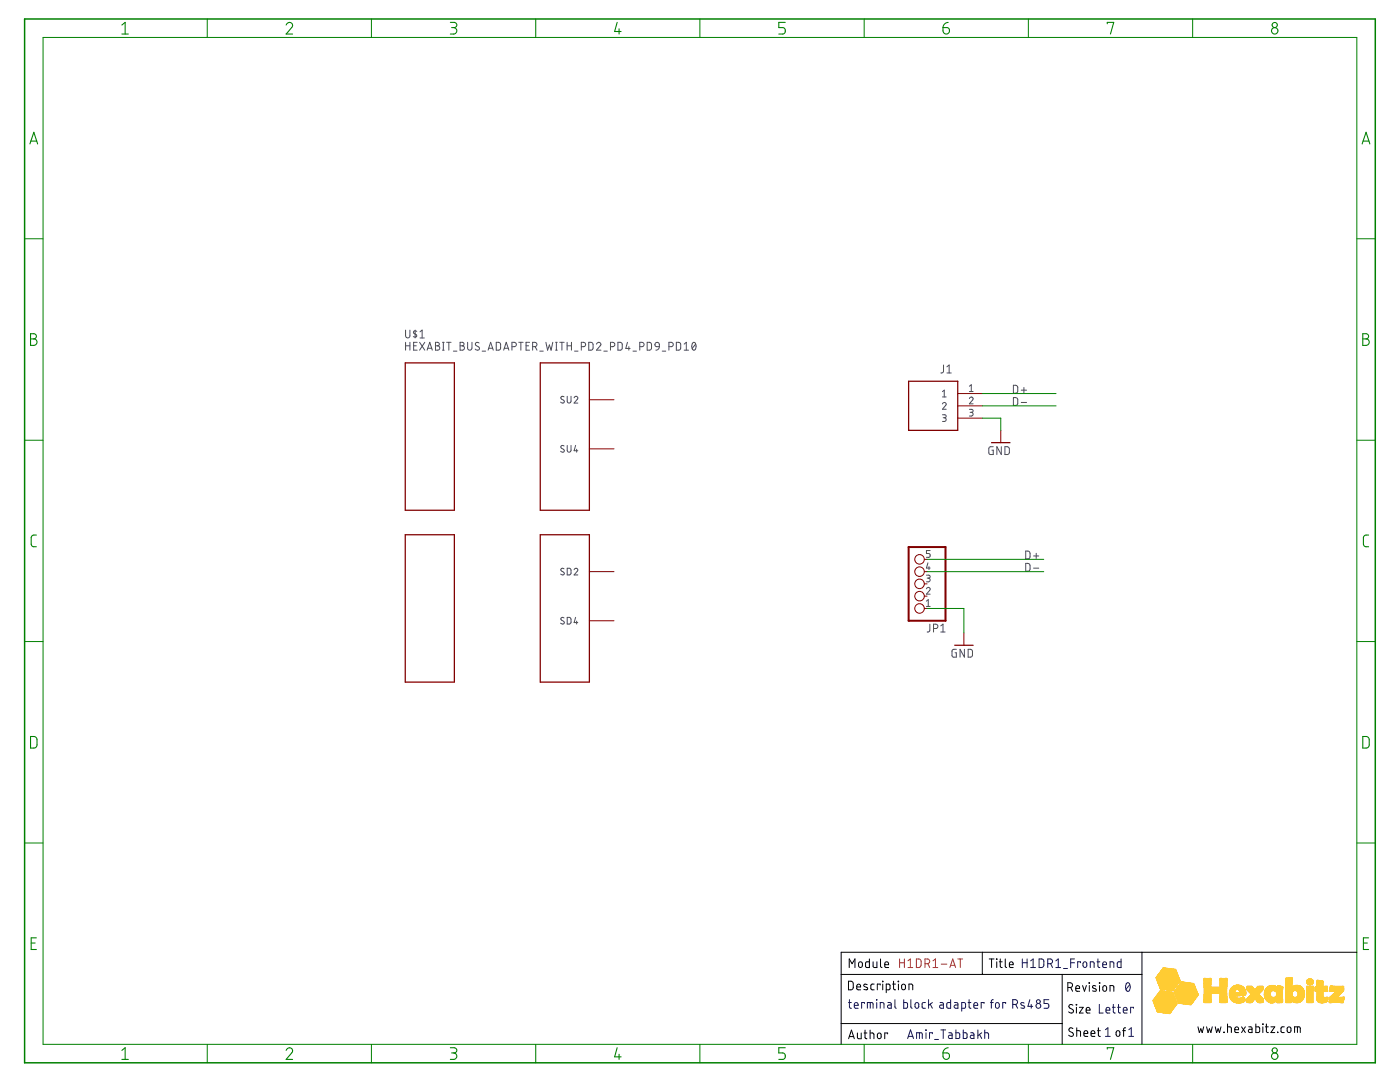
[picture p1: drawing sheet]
<svg xmlns="http://www.w3.org/2000/svg" width="279mm" height="216mm" viewBox="0 0 279 216" stroke-linecap="round" stroke-linejoin="round" font-family="sans-serif">
<g fill="none" stroke="#505050" stroke-width=".2">
<path d="M80.9 65.9v1.1a.43 .43 0 0 0 .5 .4 .43 .43 0 0 0 .4-.4v-1.1M80.9 68.3v1.6M80.9 69h.9M81.8 68.3v1.6M82.5 69h.6M82.8 65.9v1.5M83.2 66.1l-.5-.1-.2 .3 .6 .6 .1 .2-.4 .2-.3-.1M83.2 68.3h-.7v1.6h.7M83.7 68.3l1.1 1.6M83.8 66.2l.4-.3v1.5M83.8 67.4h.9M84.8 68.3l-1.1 1.6"/>
<path d="M85.2 69.9l.6-1.6 .5 1.6M85.4 69.5h.7M86.9 68.3l.7 .2v.4l-.3 .1a.43 .43 0 0 1 .5 .4 .43 .43 0 0 1-.5 .5h-.4zM86.9 69h.4M88.3 69.9h.3M88.3 68.3h.3M88.5 68.3v1.6M89.1 68.3h.9M89.6 68.3v1.6M90.5 70.1h.7M91.8 68.3l.7 .2v.4l-.2 .1a.43 .43 0 0 1 .4 .4 .43 .43 0 0 1-.4 .5h-.5zM91.8 69h.5"/>
<path d="M93.3 68.3v1.1a.43 .43 0 0 0 .5 .5 .43 .43 0 0 0 .4-.5v-1.1M95.6 68.4l-.4-.1-.3 .4 .1 .3 .5 .2a.39 .39 0 0 1 .1 .6 .39 .39 0 0 1-.6 0l-.2-.1M96.2 70.1h.7M97.4 69.9l.5-1.6 .5 1.6M97.5 69.5h.8M99 68.3h.7l.2 .3v1l-.2 .2-.7 .1zM100.5 69.9l.5-1.6 .6 1.6M100.6 69.5h.8M102.2 69.2h.4a.43 .43 0 0 0 .5-.5 .43 .43 0 0 0-.5-.4h-.4v1.6M103.5 68.3h.9M103.9 68.3v1.6M105 69h.5"/>
<path d="M105.7 68.3h-.7v1.6h.7M106.3 69.2h.4a.43 .43 0 0 0 .5-.5 .43 .43 0 0 0-.5-.4h-.4v1.6M106.8 69.2l.4 .7M107.7 70.1h.7M108.9 68.3l.4 1.6 .3-1.1 .4 1.1 .3-1.6M110.9 69.9h.3M110.9 68.3h.3M111 68.3v1.6M111.7 68.3h.9M112.1 68.3v1.6M112.6 79.2a.34 .34 0 0 0-.6-.1 .34 .34 0 0 0 .1 .6l.4 .2a.37 .37 0 0 1-.1 .5 .37 .37 0 0 1-.5-.2M113.2 69h.8"/>
<path d="M113.2 68.3v1.6M113.2 79.1v1a.38 .38 0 0 0 .4 .3 .38 .38 0 0 0 .4-.3v-1M114 68.3v1.6M114.6 79.4a.37 .37 0 0 1 .5-.3 .37 .37 0 0 1 .1 .6l-.6 .7h.7M114.7 70.1h.7M116 69.2h.4a.43 .43 0 0 0 .5-.5 .43 .43 0 0 0-.5-.4h-.4v1.6M117.5 68.3h.6l.2 .3 .1 .8-.3 .4-.6 .1zM119 68.7a.43 .43 0 0 1 .6-.4 .43 .43 0 0 1 .2 .7l-.8 .9h.9M120.5 70.1h.7M121.8 69.2h.5a.43 .43 0 0 0 .4-.5 .43 .43 0 0 0-.4-.4h-.5v1.6M123.3 68.3h.6l.3 .3v1l-.3 .2-.6 .1zM125.2 68.3l-.3 1.2h.9"/>
<path d="M125.5 69.2v.7M126.3 70.1h.7M127.7 69.2h.4a.43 .43 0 0 0 .4-.5 .43 .43 0 0 0-.4-.4h-.4v1.6M129.2 68.3h.6l.2 .3v.8l-.2 .4-.6 .1zM130.8 68.4l.3-.1 .4 .1 .1 .8-.8-.1-.1-.4zM131.6 69.2l-.2 .4-.5 .3M132.2 70.1h.7M133.5 69.2h.4a.43 .43 0 0 0 .5-.5 .43 .43 0 0 0-.5-.4h-.4v1.6M135 68.3h.6l.2 .3v1l-.2 .2-.6 .1zM136.5 69.9h.9M136.5 68.7l.5-.4v1.6M138.3 68.4l.2-.1a.94 .94 0 0 1 0 1.6 .97 .97 0 0 1-.2-1.5z"/>
<path d="M138.8 68.7l-.7 .8M188.1 78.1l.3-.2v1.3M188.1 79.2h.7M188.3 72.8v1.4l-.5 .2M189 74.4h.8M189 73.2l.4-.4v1.6M193.5 79.5a.37 .37 0 0 1 .5-.3 .37 .37 0 0 1 .1 .6l-.6 .8h.7M193.5 77.1l.3-.3v1.3M193.5 78.1h.7M202.2 79.3l.6 .1 .3 .2v1l-.3 .3h-.6zM202.2 76.9h.6l.3 .3v1l-.3 .2-.6 .1zM203.8 77.9h1.1"/>
<path d="M204.3 77.3v1.1M112.6 89a.34 .34 0 0 0-.6-.1 .34 .34 0 0 0 .1 .6l.4 .2a.37 .37 0 0 1-.1 .6 .37 .37 0 0 1-.5-.3M113.2 88.9v1a.38 .38 0 0 0 .4 .3 .38 .38 0 0 0 .4-.3v-1M114.9 88.9l-.3 1h.7M115.1 89.6v.6M188.1 80.6a.37 .37 0 0 1 .5-.3 .37 .37 0 0 1 .1 .6l-.6 .8h.7M188.1 82.8h.6l.1 .2-.1 .3-.5 .1M188.4 83.4a.37 .37 0 0 1 .4 .3 .37 .37 0 0 1-.4 .4h-.3M193.5 81.7h.5l.2 .2-.2 .4h-.4M193.8 82.3a.37 .37 0 0 1 .4 .3 .37 .37 0 0 1-.4 .4h-.3M198.2 89.1h-.5l-.3 .2v1.3l.8 .1v-.9h-.2M199.8 89.1v1.6l-.9-1.6v1.6"/>
<path d="M200.6 89.1l.6 .1 .2 .2v.9l-.2 .4h-.6zM203.8 80.3h1.1M112.6 113.5l-.5-.1-.2 .3 .6 .5a.33 .33 0 0 1 0 .5 .33 .33 0 0 1-.5-.1h-.1M113.2 113.4h.5l.2 .2 .1 .8-.3 .3h-.5zM114.6 113.7a.37 .37 0 0 1 .5-.3 .37 .37 0 0 1 .1 .6l-.6 .7h.7M184.9 117.5a.37 .37 0 0 1 .5-.3 .37 .37 0 0 1 .1 .6l-.6 .8h.7M184.9 114.8h.6l.1 .2v.3l-.6 .1M184.9 120l.4-.3v1.3M185.2 112.3l-.3 1h.7M185.3 115.4a.37 .37 0 0 1 .3 .3 .37 .37 0 0 1-.3 .4h-.4M185.4 113.1v.5M185.6 109.9h-.7v.5h.4a.39 .39 0 0 1 .3 .4 .39 .39 0 0 1-.3 .4h-.4"/>
<path d="M204.7 112.4l.6 .1 .2 .2 .1 .9-.3 .4h-.6zM204.7 110h.6l.2 .2 .1 .9-.3 .4h-.6zM206.3 113.4h1M206.3 110.9h1M206.8 110.4v1M112.6 123.3l-.5-.1-.2 .3 .6 .5a.33 .33 0 0 1 0 .5 .33 .33 0 0 1-.5-.1h-.1M113.2 123.2h.5l.2 .2 .1 .8-.3 .3h-.5zM114.9 123.2l-.3 1h.7M115.1 123.9v.6M184.9 121h.7M185.6 124.5l-.1 1.4-.5 .2M186.3 125.4h.5a.43 .43 0 0 0 .4-.4 .43 .43 0 0 0-.4-.5h-.5v1.6"/>
<path d="M187.7 126.1h.9M187.7 124.9l.5-.4v1.6M190.9 129.6h-.5l-.4 .2v1l.2 .3h.7v-.8h-.3M192.5 129.6v1.5l-.9-1.5v1.5M193.2 129.6h.6l.3 .2v1.1l-.3 .2h-.6z"/>
</g>
<path d="M80.9 72.4h9.8v29.4h-9.8zM107.8 72.4h9.8v29.4h-9.8zM181.3 76.1h9.8v9.8h-9.8zM197.9 88.3h3.7M80.9 106.7h9.8v29.4h-9.8zM107.8 106.7h9.8v29.4h-9.8zM190.5 128.8h3.7" fill="none" stroke="#800000" stroke-width=".25"/>
<g fill="none" stroke="#800000" stroke-width=".2">
<path d="M117.6 79.8h4.9M191.1 78.5h4.9M117.6 89.6h4.9M191.1 81h4.9M191.1 83.4h4.9M199.7 85.9v2.4M117.6 114.1h4.9M184.5 114.1h.5M184.5 119h.5M184.5 116.5h.5M184.5 111.6h.5M117.6 123.9h4.9"/>
<path d="M184.5 121.4h.5M192.4 126.3v2.5"/>
<circle cx="183.5" cy="111.6" r=".95"/>
<circle cx="183.5" cy="119" r=".95"/>
<circle cx="183.5" cy="116.5" r=".95"/>
<circle cx="183.5" cy="114.1" r=".95"/>
<circle cx="183.5" cy="121.4" r=".95"/>
</g>
<path d="M181.3 109.2h7.4v14.7h-7.4z" fill="none" stroke="#800000" stroke-width=".4"/>
<path d="M4.9 3.8h269.6v208.3h-269.6z" fill="none" stroke="#008000" stroke-width=".3"/>
<g fill="none" stroke="#008000" stroke-width=".2">
<path d="M8.6 7.5h262.2v200.9h-262.2zM41.4 3.8v3.7M74.1 3.8v3.7M106.9 3.8v3.7M139.7 3.8v3.7M172.5 3.8v3.7M205.2 3.8v3.7M238 3.8v3.7M4.9 47.6h3.7M270.8 47.6h3.7M196 78.5h14.8M4.9 87.8h3.7"/>
<path d="M196 83.4h3.7v2.5M196 81h14.8M270.8 87.8h3.7M185 114.1h23.3M185 111.6h23.3M4.9 128h3.7M185 121.4h7.4v4.9M270.8 128h3.7M4.9 168.2h3.7M270.8 168.2h3.7M41.4 208.4v3.7M74.1 208.4v3.7"/>
<path d="M106.9 208.4v3.7M139.7 208.4v3.7M172.5 208.4v3.7M205.2 208.4v3.7M238 208.4v3.7"/>
</g>
<g fill="none" stroke="#008000" stroke-width=".21">
<path d="M24.3 5l.7-.5v2.3M24.3 6.8h1.3M57.1 5a.63 .63 0 0 1 .9-.5 .63 .63 0 0 1 .2 1l-1.1 1.3h1.3M89.9 4.5h.8a.52 .52 0 0 1 .5 .5 .52 .52 0 0 1-.5 .5h-.6M90.5 5.5a.65 .65 0 0 1 .7 .6 .65 .65 0 0 1-.7 .7h-.6M123.2 4.5l-.5 1.8h1.3M123.5 5.8v1M156.7 4.5h-1.3v1h.8a.66 .66 0 0 1 .5 .6 .66 .66 0 0 1-.5 .7h-.8M188.2 5.5h.8a.65 .65 0 0 1 .5 .7 .65 .65 0 0 1-.7 .6 .65 .65 0 0 1-.6-.6zM189.2 4.5l-.7 .3-.3 .7M221 4.7v-.2h1.3l-.7 2.3M6 28.7l.8-2.3 .7 2.3"/>
<path d="M6.2 28.2h1.1M271.8 28.7l.8-2.3 .8 2.3M272 28.2h1.2M6.1 66.6h.7a.52 .52 0 0 1 .5 .5 .52 .52 0 0 1-.5 .5 .65 .65 0 0 1 .6 .7 .65 .65 0 0 1-.6 .6h-.7zM6.1 67.6h.7M272 66.6h.6a.52 .52 0 0 1 .5 .5 .52 .52 0 0 1-.5 .5 .65 .65 0 0 1 .7 .7 .65 .65 0 0 1-.7 .6h-.6zM272 67.6h.6M7.3 106.8h-.5a.54 .54 0 0 0-.6 .5l.1 1.6 .3 .2h.7M273.1 106.8h-.5a.54 .54 0 0 0-.5 .5l.1 1.6 .3 .2h.6M6.1 147h.8l.5 .4v1.4l-.5 .4-.8 .1zM272 147h.8l.4 .4v1.4l-.4 .4-.8 .1zM6.2 188.2h.8"/>
<path d="M7.3 187.1h-1.1v2.4h1.1M272.1 188.2h.8M273.1 187.1h-1v2.4h1M24.3 209.6l.7-.5v2.3M24.3 211.4h1.3M57.1 209.6a.63 .63 0 0 1 .9-.5 .63 .63 0 0 1 .2 1l-1.1 1.3h1.3M89.9 209.1h.8a.52 .52 0 0 1 .5 .5 .52 .52 0 0 1-.5 .5h-.6M90.5 210.1a.65 .65 0 0 1 .7 .6 .65 .65 0 0 1-.7 .7h-.6M123.2 209.1l-.5 1.8h1.3M123.5 210.4v1M156.7 209.1h-1.3v1h.8a.66 .66 0 0 1 .5 .6 .66 .66 0 0 1-.5 .7h-.8M188.2 210.1h.8a.65 .65 0 0 1 .5 .7 .65 .65 0 0 1-.7 .6 .65 .65 0 0 1-.6-.6z"/>
<path d="M189.2 209.1l-.7 .3-.3 .7M221 209.3v-.2h1.3l-.7 2.3"/>
<circle cx="254.4" cy="6.2" r=".64"/>
<circle cx="254.4" cy="5" r=".51"/>
<circle cx="254.4" cy="210.7" r=".64"/>
<circle cx="254.4" cy="209.6" r=".51"/>
</g>
<g fill="none" stroke="#000" stroke-width=".2">
<path d="M167.9 194.4h60M169.3 195.8h.7l.3 .3v1.1l-.3 .3h-.7zM169.5 193.1v-1.8l.6 1 .5-1v1.8M171 196.9h.7a.4 .4 0 0 0-.2-.5 .4 .4 0 0 0-.5 .3l.1 .7 .6 .1M171.4 192l.3-.1 .3 .1 .1 .7a.38 .38 0 0 1-.4 .4 .38 .38 0 0 1-.4-.4zM173.1 196.5l-.5-.1-.2 .3 .7 .4v.3h-.7M173.5 191.3v1.8l-.6-.1-.2-.2 .1-.7 .1-.2h.6M174.2 191.9l.1 1 .2 .2h.5v-1.2M174.5 196.4h-.5l-.2 .3 .1 .7 .6 .1M175.7 196.6v-.2h-.6v1.1M175.7 191.3v1.5l.3 .3M176.1 195.8l.1 .1z"/>
<path d="M176.2 196.4v1.1M176.6 192.5h.7a.4 .4 0 0 0-.2-.6 .4 .4 0 0 0-.5 .4l.1 .7 .6 .1M176.9 197.5h.6l.1-.2v-.6l-.1-.3h-.6v1.7M178.1 196.4h.6M178.3 195.8l.1 1.5 .3 .2M179.2 195.8l.1 .1zM179.3 196.4v1.1M180 196.5l.3-.1 .3 .1 .1 .6a.38 .38 0 0 1-.4 .4 .38 .38 0 0 1-.4-.4zM181.4 197.5v-1.1l.7 .1 .1 1M196 190v4.4M197.4 191.3h1M197.9 191.3v1.8"/>
<path d="M198.9 191.3l.1 .1zM198.9 191.9v1.2M199.4 191.9h.6M199.6 191.3v1.6l.4 .2M200.6 191.3v1.5l.3 .3M201.4 192.5h.8a.4 .4 0 0 0-.3-.6 .4 .4 0 0 0-.5 .4l.1 .7 .7 .1M212 194.4v14M213.1 197h.5a.48 .48 0 0 0 .4-.4 .48 .48 0 0 0-.4-.5h-.5v1.7M213.7 197l.4 .8M214.7 197.2h.8a.4 .4 0 0 0-.3-.5 .4 .4 0 0 0-.5 .3l.1 .7 .7 .1M216 196.7l.4 1.1 .4-1.1M217.3 196.1l.1 .1z"/>
<path d="M217.4 196.7v1.1M218.7 196.8l-.5-.1-.2 .3 .8 .4v.3h-.8M219.4 196.1l.1 .1zM219.4 196.7v1.1M220.2 196.8l.3-.1 .2 .1 .2 .6a.38 .38 0 0 1-.4 .4 .38 .38 0 0 1-.4-.4zM221.5 197.8v-1.1l.8 .1v1M227.9 190v18.4M270.8 190h-102.9v18.4M167.9 204.2h44.1M169.4 207.3l.5-1.8 .6 1.8M169.5 206.8h.9M171.1 206.1v1l.3 .2h.5v-1.2"/>
<path d="M172.4 206.1h.6M172.6 205.5l.1 1.6 .3 .2M173.7 206.1l.7 .2v1M173.7 205.5v1.8M175.2 206.2l.3-.1 .2 .1 .2 .7a.38 .38 0 0 1-.4 .4 .38 .38 0 0 1-.4-.4zM177.1 206.3v-.2h-.5v1.2M214.1 200.6l-.5-.1-.3 .3 .1 .3 .6 .3a.43 .43 0 0 1 .1 .7 .43 .43 0 0 1-.7-.1l-.1-.1M214.1 205.2l-.5-.1-.3 .4 .1 .2 .6 .4a.43 .43 0 0 1 .1 .6 .43 .43 0 0 1-.7 0l-.1-.1M214.8 200.4l.1 .1zM214.8 201v1.1M214.9 205.7l.7 .1v1M214.9 205.1v1.7"/>
<path d="M215.4 201h.8l-.8 1.1h.8M216.3 206.2h.8a.4 .4 0 0 0-.3-.5 .4 .4 0 0 0-.5 .3l.1 .7 .7 .1M216.8 201.6h.7a.4 .4 0 0 0-.2-.6 .4 .4 0 0 0-.5 .4l.1 .7h.6M217.7 206.2h.8a.4 .4 0 0 0-.3-.5 .4 .4 0 0 0-.5 .3l.1 .7 .7 .1M219 205.7h.6M219.2 205.1v1.5l.4 .2M222.8 205.8l.3-.1 .3 .1 .1 .6a.38 .38 0 0 1-.4 .4 .38 .38 0 0 1-.4-.4zM224 205.7h.6M224.6 205.1l-.3 .2-.1 1.5M239.1 204.9l.3 1.1 .2-.7 .3 .7 .3-1.1M240.8 204.9l.3 1.1 .3-.7 .3 .7 .2-1.1M242.5 204.9l.3 1.1 .3-.7 .3 .7 .3-1.1"/>
<path d="M244.2 206h.1zM245 204.9l.7 .1v1M245 204.3v1.7M246.4 205.5h.8a.4 .4 0 0 0-.3-.6 .4 .4 0 0 0-.5 .4l.1 .7h.7M247.8 204.9l.7 1.1M248.5 204.9l-.7 1.1M249.2 204.9h.5l.2 .3v.8h-.6l-.2-.2 .1-.3 .7-.1M250.6 204.3v1.7h.6l.2-.2v-.7l-.2-.2h-.6M252 204.3l.1 .1zM252 204.9v1.1M252.5 204.9h.6M252.7 204.3l.1 1.6 .3 .1"/>
<path d="M253.6 204.9h.8l-.8 1.1h.8M255 206h.1M256.3 204.9h-.5l-.1 .3v.8h.6M257 205l.3-.1 .2 .1 .1 .7a.38 .38 0 0 1-.3 .3 .38 .38 0 0 1-.4-.3zM258.4 206v-1.1l1 .1 .1 1M258.9 204.9v1.1"/>
</g>
<g fill="none" stroke="#000080" stroke-width=".2">
<path d="M169.5 199.5v1.5l.4 .2M174.9 199.5l.1 .1zM178.6 199.5v1.4l.3 .3M180.4 199.5v1.7l.6-.1 .1-.2v-.7l-.2-.1-.5-.1M181.8 199.5v1.4l.3 .3M185.3 199.5v1.7M189.7 199.5v1.7h-.6l-.1-.3v-.7l.1-.1 .6-.1M193.4 199.5v1.5l.4 .2M198.2 199.5l-.3 .1-.1 1.6M204 191.3v1.8M204 192.1h1M205 191.3v1.8"/>
<path d="M205.5 199.5l-.4 1.3h1M205.7 191.7l.5-.4v1.8M205.7 193.1h1M207.4 191.3l.6 .1 .3 .3v1l-.3 .3-.6 .1zM209.1 192.3h.5a.48 .48 0 0 0 .5-.5 .48 .48 0 0 0-.5-.5h-.5v1.8M209.3 199.5h-.9v.7h.5a.49 .49 0 0 1 .4 .5 .49 .49 0 0 1-.4 .5h-.5M209.7 192.3l.4 .8M210.7 193.1h1M210.7 191.7l.5-.4v1.8M212.3 193.3h.7M213.7 192.1h.7M214.4 191.3h-.7v1.8"/>
<path d="M215.6 192.1v-.2h-.5v1.2M216.3 192l.2-.1 .3 .1 .1 .7a.38 .38 0 0 1-.4 .4 .38 .38 0 0 1-.4-.4zM217.6 193.1v-1.2l.7 .1 .1 1.1M218.9 191.9h.6M219.1 191.3v1.6l.4 .2M220.1 192.5h.7a.4 .4 0 0 0-.2-.6 .4 .4 0 0 0-.5 .4l.1 .7 .6 .1M221.5 193.1v-1.2l.7 .1 .1 1.1M223.7 191.3v1.8l-.5-.1-.2-.2v-.7l.2-.2h.5M224.8 196.2l.3-.1a1 1 0 0 1 0 1.7 1.09 1.09 0 0 1-.3-1.6zM225.5 196.5l-.8 .9M169.3 200h.6M170.5 200.6h.8a.4 .4 0 0 0-.3-.5 .4 .4 0 0 0-.5 .3l.1 .7 .7 .1"/>
<path d="M172.5 200.2v-.2h-.5v1.2M173.1 201.2v-1.2l1.1 .1v1.1M173.7 200v1.2M175 200v1.2M175.7 201.2v-1.2l.7 .2v1M177.2 200l.5 .1 .2 .2v.9l-.6-.1-.2-.2 .1-.3 .7-.1M181.1 207.2l.6-1.7 .6 1.7M181.3 206.8h.9M182.7 200.2l.3-.2 .3 .2 .1 .6a.38 .38 0 0 1-.4 .4 .38 .38 0 0 1-.4-.4zM182.9 207.2v-1.1l1.1 .1 .1 1M183.5 206.1v1.1M184.7 200l-.5 .1-.2 .2 .1 .8 .6 .1"/>
<path d="M184.7 205.5l.1 .1zM184.8 206.1v1.1M185.7 200.4l.4 .8M186.1 200l-.8 .6M186.1 206.3v-.2h-.6v1.1M186.5 207.4h.8M187.6 200l.5 .1 .2 .2v.9l-.6-.1-.2-.2 .1-.3 .7-.1M187.8 205.5h.9M188.2 205.5v1.7M189.4 206.1h.4l.2 .3v.8h-.6l-.1-.2v-.3l.7-.1M190.5 200l.5 .1 .2 .1v1l-.7-.1v-.5l.7-.1M190.8 205.5v1.7h.6l.1-.3v-.6l-.1-.2h-.6"/>
<path d="M191.9 201.2h.6l.2-.2v-.7l-.1-.2-.7-.1v1.8M192.2 205.5v1.7h.6l.2-.3v-.6l-.2-.2h-.6M193.2 200h.6M193.7 206.1h.5l.2 .3v.8h-.6l-.2-.2 .1-.3 .7-.1M194.4 200.6h.7a.4 .4 0 0 0-.3-.5 .4 .4 0 0 0-.4 .3v.7l.7 .1M195.2 205.5v1.7M195.5 206.4l.4 .8M195.9 206.1l-.7 .6M196.4 200.2v-.2h-.6v1.2M196.5 206.1l.8 .1v1M196.5 205.5v1.7M197.7 200h.5"/>
<path d="M198.8 200.2l.3-.2 .2 .2 .1 .6a.38 .38 0 0 1-.3 .4 .38 .38 0 0 1-.4-.4zM200.7 200.2v-.2h-.6v1.2M202.1 200.4h.5a.48 .48 0 0 0 .5-.4 .48 .48 0 0 0-.5-.5h-.5v1.7M202.7 200.4l.4 .8M204.4 200.2l-.4-.2-.3 .2 .2 .3 .5 .3v.3h-.7M205.8 200.4v.8M219.4 200.4v1.7h.8M220.6 205.5l.5-.4v1.7M220.6 206.8h1M220.7 201.6h.8a.4 .4 0 0 0-.3-.6 .4 .4 0 0 0-.5 .4l.1 .7h.7M222 201h.6M222.2 200.4v1.6l.4 .1"/>
<path d="M223 201h.6M223.2 200.4v1.6l.4 .1M224.2 201.6h.7a.4 .4 0 0 0-.2-.6 .4 .4 0 0 0-.5 .4l.1 .7h.6M225.3 206.8h.9M225.3 205.5l.5-.4v1.7M226.2 201.2v-.2h-.6v1.1"/>
<circle cx="207.2" cy="199.9" r=".38"/>
<circle cx="207.2" cy="200.7" r=".48"/>
</g>
<g fill="none" stroke="#d62525" stroke-width=".2">
<path d="M179.5 191.3v1.8M179.5 192.1h1M180.5 191.3v1.8M181.2 191.7l.5-.4v1.8M181.2 193.1h1M182.9 191.3l.6 .1 .3 .3v.9l-.3 .4-.6 .1zM184.6 192.3h.5a.48 .48 0 0 0 .5-.5 .48 .48 0 0 0-.5-.5h-.5v1.8M185.2 192.3l.3 .8M186.2 193.1h1M186.2 191.7l.5-.4v1.8M187.8 192.4h1.2M189.6 193.1l.5-1.8 .6 1.8"/>
<path d="M189.7 192.6h.9M191.2 191.3h.9M191.6 191.3v1.8"/>
</g>
<g fill="#fc3" stroke="#fc3" stroke-width=".2">
<path d="M233.2 202.2h.3z"/>
<path d="M233 202.2h.5z"/>
<path d="M232.8 202.1l.7 .1z"/>
<path d="M232.7 202.1l.8 .1z"/>
<path d="M232.5 202.1h1z"/>
<path d="M232.3 202.1h1.3z"/>
<path d="M232.1 202.1h1.5z"/>
<path d="M231.9 202l1.7 .1z"/>
<path d="M231.7 202h1.9z"/>
<path d="M231.5 202h2.1z"/>
<path d="M231.4 202h2.3z"/>
<path d="M231.2 201.9l2.5 .1z"/>
<path d="M231 201.9l2.7 .1z"/>
<path d="M231 201.9h2.7z"/>
<path d="M231 201.8l2.7 .1z"/>
<path d="M230.9 201.8h2.9z"/>
<path d="M230.9 201.7l2.9 .1z"/>
<path d="M230.9 201.7h2.9z"/>
<path d="M230.9 201.7h3z"/>
<path d="M230.9 201.6l3 .1z"/>
<path d="M230.9 201.6h3z"/>
<path d="M230.8 201.6h3.1z"/>
<path d="M230.8 201.5l3.2 .1z"/>
<path d="M230.9 201.5h3.1z"/>
<path d="M230.8 201.5h3.2z"/>
<path d="M230.8 201.4l3.2 .1z"/>
<path d="M230.8 201.4l3.3 .1z"/>
<path d="M230.8 201.4h3.3z"/>
<path d="M230.8 201.3l3.3 .1z"/>
<path d="M230.8 201.3h3.3z"/>
<path d="M230.7 201.2l3.5 .1z"/>
<path d="M230.7 201.2h3.5z"/>
<path d="M230.7 201.1l3.6 .1z"/>
<path d="M230.7 201.1h3.6z"/>
<path d="M230.7 201l3.6 .1z"/>
<path d="M230.6 201h3.8z"/>
<path d="M230.6 200.9l3.8 .1z"/>
<path d="M230.6 200.9h3.8z"/>
<path d="M230.6 200.9h3.9z"/>
<path d="M230.6 200.8l3.9 .1z"/>
<path d="M230.5 200.8h4z"/>
<path d="M230.5 200.7l4 .1z"/>
<path d="M230.5 200.7h4.1z"/>
<path d="M230.5 200.6l4.1 .1z"/>
<path d="M230.5 200.6h4.2z"/>
<path d="M230.5 200.5l4.2 .1z"/>
<path d="M230.4 200.5h4.4z"/>
<path d="M230.4 200.4l4.4 .1z"/>
<path d="M237.6 200.4l.1 .1z"/>
<path d="M237.4 200.4l.3 .1z"/>
<path d="M230.4 200.4h4.4z"/>
<path d="M237.2 200.4h.5z"/>
<path d="M237 200.4h.7z"/>
<path d="M236.8 200.4h1z"/>
<path d="M230.4 200.3l4.4 .1z"/>
<path d="M236.6 200.3l1.2 .1z"/>
<path d="M230.4 200.3l4.5 .1z"/>
<path d="M236.4 200.3l1.4 .1z"/>
<path d="M230.4 200.3h4.5z"/>
<path d="M236.3 200.3h1.5z"/>
<path d="M236.1 200.3h1.7z"/>
<path d="M230.3 200.2l4.6 .1z"/>
<path d="M235.9 200.2l1.9 .1z"/>
<path d="M235.7 200.2l2.2 .1z"/>
<path d="M230.3 200.2h4.6z"/>
<path d="M235.5 200.2h2.4z"/>
<path d="M235.3 200.2h2.6z"/>
<path d="M230.3 200.1l4.5 .1z"/>
<path d="M235.2 200.1l2.7 .1z"/>
<path d="M230.3 200.1l4.6 .1z"/>
<path d="M247.1 200.1l.2 .1z"/>
<path d="M230.3 200.1h4.5z"/>
<path d="M235.2 200.1h2.8z"/>
<path d="M246.8 200.1h.8z"/>
<path d="M253.7 200.1h.3z"/>
<path d="M246.7 200.1h1z"/>
<path d="M253.5 200.1h.6z"/>
<path d="M263.6 200.1h.5z"/>
<path d="M230.3 200l4.5 .1z"/>
<path d="M235.2 200l2.8 .1z"/>
<path d="M246.6 200l1.2 .1z"/>
<path d="M249.2 200l.4 .1z"/>
<path d="M251.3 200l.4 .1z"/>
<path d="M253.4 200l.8 .1z"/>
<path d="M254.9 200l.5 .1z"/>
<path d="M258.6 200l.4 .1z"/>
<path d="M263.4 200l.8 .1z"/>
<path d="M265.3 200l.3 .1z"/>
<path d="M267.7 200l.4 .1z"/>
<path d="M240.4 200l1.2 .1z"/>
<path d="M243.5 200l1.3 .1z"/>
<path d="M246.5 200l1.4 .1z"/>
<path d="M249 200l.8 .1z"/>
<path d="M251.1 200l.8 .1z"/>
<path d="M254.8 200l1.1 .1z"/>
<path d="M256.6 200l1.1 .1z"/>
<path d="M258.4 200l.7 .1z"/>
<path d="M260.9 200l1 .1z"/>
<path d="M263.4 200l.9 .1z"/>
<path d="M265.3 200l.6 .1z"/>
<path d="M267.4 200l.6 .1z"/>
<path d="M230.2 200h4.6z"/>
<path d="M235.2 200h2.8z"/>
<path d="M240.3 200h1.3z"/>
<path d="M243.5 200h1.3z"/>
<path d="M246.4 200h1.6z"/>
<path d="M248.9 200h1z"/>
<path d="M251 200h1z"/>
<path d="M253.3 200h1z"/>
<path d="M254.8 200h1.1z"/>
<path d="M256.6 200h1.2z"/>
<path d="M258.3 200h.9z"/>
<path d="M260.8 200h1.2z"/>
<path d="M263.3 200h1.1z"/>
<path d="M265.3 200h2.8z"/>
<path d="M235.1 200h2.9z"/>
<path d="M240.3 200h1.4z"/>
<path d="M243.4 200h1.5z"/>
<path d="M258.3 200h1z"/>
<path d="M263.2 200h1.3z"/>
<path d="M230.2 199.9l4.6 .1z"/>
<path d="M235.1 199.9l3 .1z"/>
<path d="M240.3 199.9l1.4 .1z"/>
<path d="M243.4 199.9l1.5 .1z"/>
<path d="M246.3 199.9l1.8 .1z"/>
<path d="M248.9 199.9l1 .1z"/>
<path d="M251 199.9l1.1 .1z"/>
<path d="M253.2 199.9l1.2 .1z"/>
<path d="M254.8 199.9l1.2 .1z"/>
<path d="M256.6 199.9l1.2 .1z"/>
<path d="M258.2 199.9l1.2 .1z"/>
<path d="M260.8 199.9l1.2 .1z"/>
<path d="M263.2 199.9l1.4 .1z"/>
<path d="M265.3 199.9l2.8 .1z"/>
<path d="M235.2 199.9l2.9 .1z"/>
<path d="M251 199.9l1 .1z"/>
<path d="M263.1 199.9l1.5 .1z"/>
<path d="M230.2 199.9h4.6z"/>
<path d="M235.1 199.9h3z"/>
<path d="M240.3 199.9h1.4z"/>
<path d="M243.4 199.9h1.5z"/>
<path d="M246.2 199.9h2z"/>
<path d="M248.9 199.9h1z"/>
<path d="M251 199.9h1.1z"/>
<path d="M253.1 199.9h1.4z"/>
<path d="M254.8 199.9h1.2z"/>
<path d="M256.6 199.9h1.2z"/>
<path d="M258.1 199.9h1.4z"/>
<path d="M260.8 199.9h1.2z"/>
<path d="M263.1 199.9h1.6z"/>
<path d="M265.3 199.9h2.8z"/>
<path d="M250.9 199.9h1.2z"/>
<path d="M256.6 199.9h1.3z"/>
<path d="M246.1 199.9h2.1z"/>
<path d="M248.9 199.9h1.1z"/>
<path d="M258 199.9h1.6z"/>
<path d="M263 199.9h1.8z"/>
<path d="M230.2 199.8l4.5 .1z"/>
<path d="M235.1 199.8l3 .1z"/>
<path d="M240.3 199.8l1.4 .1z"/>
<path d="M243.4 199.8l1.5 .1z"/>
<path d="M246.1 199.8l2.2 .1z"/>
<path d="M248.9 199.8l1.1 .1z"/>
<path d="M250.9 199.8l1.2 .1z"/>
<path d="M253 199.8l1.6 .1z"/>
<path d="M254.8 199.8l1.2 .1z"/>
<path d="M256.6 199.8l1.3 .1z"/>
<path d="M258 199.8l1.6 .1z"/>
<path d="M260.8 199.8l1.2 .1z"/>
<path d="M263 199.8l1.8 .1z"/>
<path d="M265.3 199.8l2.8 .1z"/>
<path d="M230.2 199.8h4.5z"/>
<path d="M235.1 199.8h3.1z"/>
<path d="M240.3 199.8h1.4z"/>
<path d="M243.4 199.8h1.5z"/>
<path d="M246 199.8h2.3z"/>
<path d="M248.9 199.8h1.1z"/>
<path d="M250.9 199.8h1.2z"/>
<path d="M253 199.8h1.6z"/>
<path d="M254.8 199.8h1.2z"/>
<path d="M256.6 199.8h1.3z"/>
<path d="M258 199.8h1.6z"/>
<path d="M260.8 199.8h1.2z"/>
<path d="M263 199.8h1.9z"/>
<path d="M265.3 199.8h2.8z"/>
<path d="M257.9 199.8h1.8z"/>
<path d="M230.1 199.7l4.6 .1z"/>
<path d="M235.1 199.7l3.1 .1z"/>
<path d="M240.3 199.7l1.4 .1z"/>
<path d="M243.4 199.7l1.5 .1z"/>
<path d="M246 199.7l2.4 .1z"/>
<path d="M248.9 199.7l1.1 .1z"/>
<path d="M250.9 199.7l1.2 .1z"/>
<path d="M252.9 199.7l1.7 .1z"/>
<path d="M254.8 199.7l1.2 .1z"/>
<path d="M256.6 199.7l1.3 .1z"/>
<path d="M257.9 199.7l1.8 .1z"/>
<path d="M260.8 199.7l1.2 .1z"/>
<path d="M263 199.7l1.9 .1z"/>
<path d="M265.3 199.7l2.8 .1z"/>
<path d="M248.9 199.7l1.2 .1z"/>
<path d="M250.8 199.7l1.3 .1z"/>
<path d="M252.9 199.7l1.8 .1z"/>
<path d="M256.6 199.7l3.1 .1z"/>
<path d="M262.9 199.7l2 .1z"/>
<path d="M230.1 199.7h4.6z"/>
<path d="M235 199.7h3.3z"/>
<path d="M240.3 199.7h1.4z"/>
<path d="M243.4 199.7h1.5z"/>
<path d="M245.9 199.7h2.6z"/>
<path d="M248.9 199.7h1.2z"/>
<path d="M250.8 199.7h1.3z"/>
<path d="M252.9 199.7h1.8z"/>
<path d="M254.8 199.7h1.2z"/>
<path d="M256.6 199.7h3.2z"/>
<path d="M260.8 199.7h1.2z"/>
<path d="M262.9 199.7h2z"/>
<path d="M265.3 199.7h2.8z"/>
<path d="M252.8 199.7h1.9z"/>
<path d="M230.1 199.6l4.6 .1z"/>
<path d="M235 199.6l3.3 .1z"/>
<path d="M240.3 199.6l1.4 .1z"/>
<path d="M243.4 199.6l1.5 .1z"/>
<path d="M245.9 199.6l2.6 .1z"/>
<path d="M248.9 199.6l1.2 .1z"/>
<path d="M250.8 199.6l1.3 .1z"/>
<path d="M252.8 199.6l3.2 .1z"/>
<path d="M256.6 199.6l3.2 .1z"/>
<path d="M260.8 199.6l1.2 .1z"/>
<path d="M262.9 199.6l2 .1z"/>
<path d="M265.3 199.6l2.8 .1z"/>
<path d="M250.7 199.6l1.4 .1z"/>
<path d="M230.1 199.6h4.6z"/>
<path d="M235 199.6h3.3z"/>
<path d="M240.3 199.6h1.4z"/>
<path d="M243.4 199.6h1.5z"/>
<path d="M245.8 199.6h2.7z"/>
<path d="M248.9 199.6h1.3z"/>
<path d="M250.7 199.6h1.4z"/>
<path d="M252.8 199.6h3.2z"/>
<path d="M256.6 199.6h3.3z"/>
<path d="M260.8 199.6h1.2z"/>
<path d="M262.9 199.6h2z"/>
<path d="M265.3 199.6h2.8z"/>
<path d="M230.1 199.6h4.5z"/>
<path d="M230.2 199.6h4.4z"/>
<path d="M230.2 199.5l4.4 .1z"/>
<path d="M235 199.5l3.4 .1z"/>
<path d="M240.3 199.5l1.4 .1z"/>
<path d="M243.4 199.5l1.5 .1z"/>
<path d="M245.7 199.5l2.8 .1z"/>
<path d="M248.9 199.5l1.3 .1z"/>
<path d="M250.7 199.5l1.4 .1z"/>
<path d="M252.7 199.5l3.3 .1z"/>
<path d="M256.6 199.5l3.3 .1z"/>
<path d="M260.8 199.5l1.2 .1z"/>
<path d="M262.9 199.5l2 .1z"/>
<path d="M265.3 199.5l2.8 .1z"/>
<path d="M230.2 199.5h4.4z"/>
<path d="M235 199.5h3.4z"/>
<path d="M240.3 199.5h1.4z"/>
<path d="M243.4 199.5h1.5z"/>
<path d="M245.7 199.5h2.8z"/>
<path d="M248.9 199.5h1.3z"/>
<path d="M250.7 199.5h1.4z"/>
<path d="M252.7 199.5h3.3z"/>
<path d="M256.6 199.5h3.3z"/>
<path d="M260.8 199.5h1.2z"/>
<path d="M262.9 199.5h2z"/>
<path d="M265.3 199.5h2.8z"/>
<path d="M234.9 199.5h3.5z"/>
<path d="M248.9 199.5h1.4z"/>
<path d="M256.6 199.5h3.4z"/>
<path d="M230.3 199.5h4.3z"/>
<path d="M250.6 199.5h1.5z"/>
<path d="M265.3 199.5h2.9z"/>
<path d="M230.3 199.4l4.3 .1z"/>
<path d="M234.9 199.4l3.6 .1z"/>
<path d="M240.3 199.4l1.4 .1z"/>
<path d="M243.4 199.4l1.5 .1z"/>
<path d="M245.7 199.4l2.8 .1z"/>
<path d="M248.9 199.4l1.4 .1z"/>
<path d="M250.6 199.4l1.5 .1z"/>
<path d="M252.6 199.4l3.4 .1z"/>
<path d="M256.6 199.4l3.4 .1z"/>
<path d="M260.8 199.4l1.2 .1z"/>
<path d="M262.8 199.4l2.1 .1z"/>
<path d="M265.3 199.4l2.9 .1z"/>
<path d="M230.3 199.4h4.3z"/>
<path d="M234.9 199.4h3.6z"/>
<path d="M240.3 199.4h1.4z"/>
<path d="M243.4 199.4h1.5z"/>
<path d="M245.6 199.4h2.9z"/>
<path d="M248.9 199.4h1.4z"/>
<path d="M250.6 199.4h1.5z"/>
<path d="M252.6 199.4h3.4z"/>
<path d="M256.6 199.4h3.4z"/>
<path d="M260.8 199.4h1.2z"/>
<path d="M262.8 199.4h2.1z"/>
<path d="M265.3 199.4h2.9z"/>
<path d="M230.3 199.3l4.2 .1z"/>
<path d="M234.9 199.3l3.6 .1z"/>
<path d="M240.3 199.3l1.4 .1z"/>
<path d="M243.4 199.3l1.5 .1z"/>
<path d="M245.6 199.3l2.8 .1z"/>
<path d="M248.9 199.3l1.5 .1z"/>
<path d="M250.6 199.3l1.5 .1z"/>
<path d="M252.6 199.3l3.4 .1z"/>
<path d="M256.6 199.3l3.4 .1z"/>
<path d="M260.8 199.3l1.2 .1z"/>
<path d="M262.8 199.3l2.1 .1z"/>
<path d="M265.3 199.3l2.9 .1z"/>
<path d="M256.6 199.3l3.5 .1z"/>
<path d="M262.8 199.3l2.2 .1z"/>
<path d="M230.3 199.3h4.2z"/>
<path d="M234.9 199.3h3.6z"/>
<path d="M240.3 199.3h1.4z"/>
<path d="M243.5 199.3h1.4z"/>
<path d="M245.6 199.3h2.8z"/>
<path d="M248.9 199.3h1.5z"/>
<path d="M250.5 199.3h1.5z"/>
<path d="M252.6 199.3h3.3z"/>
<path d="M256.6 199.3h3.5z"/>
<path d="M260.8 199.3h1.2z"/>
<path d="M262.8 199.3h2.2z"/>
<path d="M265.3 199.3h2.9z"/>
<path d="M230.4 199.3h4.1z"/>
<path d="M234.9 199.3h3.7z"/>
<path d="M243.5 199.3h1.3z"/>
<path d="M230.4 199.2l4.1 .1z"/>
<path d="M234.9 199.2l3.7 .1z"/>
<path d="M240.3 199.2l1.4 .1z"/>
<path d="M243.5 199.2l1.3 .1z"/>
<path d="M245.6 199.2l2.8 .1z"/>
<path d="M248.9 199.2l1.5 .1z"/>
<path d="M250.5 199.2l1.5 .1z"/>
<path d="M252.5 199.2l3.4 .1z"/>
<path d="M256.6 199.2l3.5 .1z"/>
<path d="M260.8 199.2l1.2 .1z"/>
<path d="M262.8 199.2l2.2 .1z"/>
<path d="M265.3 199.2l2.9 .1z"/>
<path d="M230.4 199.2h4.1z"/>
<path d="M234.8 199.2h3.8z"/>
<path d="M240.3 199.2h1.4z"/>
<path d="M243.5 199.2h1.3z"/>
<path d="M245.5 199.2h2.9z"/>
<path d="M248.9 199.2h3.1z"/>
<path d="M252.5 199.2h3.4z"/>
<path d="M256.6 199.2h3.5z"/>
<path d="M260.8 199.2h1.2z"/>
<path d="M262.8 199.2h2.2z"/>
<path d="M265.3 199.2h2.9z"/>
<path d="M245.5 199.2h1.7z"/>
<path d="M247.3 199.2h1z"/>
<path d="M249 199.2h3z"/>
<path d="M230.5 199.2h4z"/>
<path d="M245.5 199.2h1.5z"/>
<path d="M247.5 199.2h.8z"/>
<path d="M249 199.2h2.9z"/>
<path d="M256.6 199.2h3.6z"/>
<path d="M265.3 199.2h3z"/>
<path d="M230.5 199.1l3.9 .1z"/>
<path d="M234.8 199.1l3.9 .1z"/>
<path d="M240.3 199.1l1.4 .1z"/>
<path d="M243.5 199.1l1.3 .1z"/>
<path d="M245.5 199.1l1.4 .1z"/>
<path d="M247.6 199.1l.7 .1z"/>
<path d="M249 199.1l2.9 .1z"/>
<path d="M252.5 199.1l3.4 .1z"/>
<path d="M256.6 199.1l3.6 .1z"/>
<path d="M260.8 199.1l1.2 .1z"/>
<path d="M262.8 199.1l2.2 .1z"/>
<path d="M265.3 199.1l3 .1z"/>
<path d="M230.5 199.1l4 .1z"/>
<path d="M245.5 199.1l1.3 .1z"/>
<path d="M247.7 199.1l.6 .1z"/>
<path d="M230.5 199.1h3.9z"/>
<path d="M234.8 199.1h3.9z"/>
<path d="M240.3 199.1h1.4z"/>
<path d="M243.5 199.1h1.3z"/>
<path d="M245.5 199.1h1.3z"/>
<path d="M247.7 199.1h.6z"/>
<path d="M249 199.1h2.9z"/>
<path d="M252.5 199.1h3.4z"/>
<path d="M256.6 199.1h3.6z"/>
<path d="M260.8 199.1h1.2z"/>
<path d="M262.8 199.1h2.2z"/>
<path d="M265.3 199.1h2.9z"/>
<path d="M245.5 199.1h1.2z"/>
<path d="M247.8 199.1h.5z"/>
<path d="M249.1 199.1h2.8z"/>
<path d="M252.4 199.1h3.5z"/>
<path d="M265.3 199.1h3z"/>
<path d="M230.5 199l3.9 .1z"/>
<path d="M234.8 199l4 .1z"/>
<path d="M240.3 199l1.4 .1z"/>
<path d="M243.5 199l1.3 .1z"/>
<path d="M245.4 199l1.3 .1z"/>
<path d="M247.8 199l.5 .1z"/>
<path d="M249.1 199l2.7 .1z"/>
<path d="M252.4 199l3.5 .1z"/>
<path d="M256.6 199l3.6 .1z"/>
<path d="M260.8 199l1.2 .1z"/>
<path d="M262.8 199l2.2 .1z"/>
<path d="M265.3 199l3 .1z"/>
<path d="M230.6 199l3.8 .1z"/>
<path d="M245.5 199l1.2 .1z"/>
<path d="M247.9 199l.3 .1z"/>
<path d="M252.4 199l1.7 .1z"/>
<path d="M254.2 199l1.7 .1z"/>
<path d="M262.8 199l1.5 .1z"/>
<path d="M264.6 199l.4 .1z"/>
<path d="M265.3 199l1.5 .1z"/>
<path d="M267.3 199l1 .1z"/>
<path d="M230.6 199h3.8z"/>
<path d="M234.8 199h4z"/>
<path d="M240.3 199h1.4z"/>
<path d="M243.5 199h1.3z"/>
<path d="M245.4 199h1.2z"/>
<path d="M247.9 199h.3z"/>
<path d="M249.1 199h2.7z"/>
<path d="M252.4 199h1.6z"/>
<path d="M254.3 199h1.6z"/>
<path d="M256.6 199h1.7z"/>
<path d="M258.6 199h1.6z"/>
<path d="M260.8 199h1.2z"/>
<path d="M262.8 199h1.4z"/>
<path d="M264.8 199h.2z"/>
<path d="M265.4 199h1.4z"/>
<path d="M267.9 199h.4z"/>
<path d="M234.7 199h4.1z"/>
<path d="M249.2 199h2.6z"/>
<path d="M252.4 199h1.5z"/>
<path d="M254.4 199h1.5z"/>
<path d="M256.6 199h1.6z"/>
<path d="M258.7 199h1.5z"/>
<path d="M265.4 199h1.5z"/>
<path d="M268.1 199h.2z"/>
<path d="M230.6 198.9l3.8 .1z"/>
<path d="M234.8 198.9l4 .1z"/>
<path d="M240.3 198.9l1.4 .1z"/>
<path d="M243.5 198.9l1.3 .1z"/>
<path d="M245.4 198.9l1.2 .1z"/>
<path d="M248 198.9l.2 .1z"/>
<path d="M249.2 198.9l2.5 .1z"/>
<path d="M252.4 198.9l1.5 .1z"/>
<path d="M254.5 198.9l1.4 .1z"/>
<path d="M256.6 198.9l1.5 .1z"/>
<path d="M258.8 198.9l1.4 .1z"/>
<path d="M260.8 198.9l1.2 .1z"/>
<path d="M262.8 198.9l1.3 .1z"/>
<path d="M265.5 198.9l1.4 .1z"/>
<path d="M234.7 198.9l4.1 .1z"/>
<path d="M248.1 198.9l.1 .1z"/>
<path d="M252.4 198.9l1.4 .1z"/>
<path d="M258.8 198.9l1.5 .1z"/>
<path d="M230.7 198.9h3.7z"/>
<path d="M234.7 198.9h4.1z"/>
<path d="M240.3 198.9h1.4z"/>
<path d="M243.5 198.9h1.3z"/>
<path d="M245.4 198.9h1.1z"/>
<path d="M249.2 198.9h2.5z"/>
<path d="M252.4 198.9h1.4z"/>
<path d="M254.6 198.9h1.3z"/>
<path d="M256.6 198.9h1.5z"/>
<path d="M258.9 198.9h1.4z"/>
<path d="M260.8 198.9h1.2z"/>
<path d="M262.8 198.9h1.3z"/>
<path d="M265.5 198.9h1.5z"/>
<path d="M234.7 198.9h4.2z"/>
<path d="M249.3 198.9h2.4z"/>
<path d="M252.4 198.9h1.3z"/>
<path d="M258.9 198.9h1.3z"/>
<path d="M230.7 198.8l3.6 .1z"/>
<path d="M234.7 198.8l4.2 .1z"/>
<path d="M240.3 198.8l1.4 .1z"/>
<path d="M243.5 198.8l1.3 .1z"/>
<path d="M245.4 198.8l1.1 .1z"/>
<path d="M249.3 198.8l2.4 .1z"/>
<path d="M252.4 198.8l1.3 .1z"/>
<path d="M254.6 198.8l1.3 .1z"/>
<path d="M256.6 198.8l1.4 .1z"/>
<path d="M258.9 198.8l1.4 .1z"/>
<path d="M260.8 198.8l1.2 .1z"/>
<path d="M262.8 198.8l1.3 .1z"/>
<path d="M265.6 198.8l1.4 .1z"/>
<path d="M249.3 198.8l2.3 .1z"/>
<path d="M254.7 198.8l1.2 .1z"/>
<path d="M262.8 198.8l1.2 .1z"/>
<path d="M230.7 198.8h3.6z"/>
<path d="M234.7 198.8h4.2z"/>
<path d="M240.3 198.8h1.4z"/>
<path d="M243.5 198.8h1.3z"/>
<path d="M245.4 198.8h1.1z"/>
<path d="M249.3 198.8h2.3z"/>
<path d="M252.4 198.8h1.2z"/>
<path d="M254.7 198.8h1.2z"/>
<path d="M256.6 198.8h1.4z"/>
<path d="M259 198.8h1.3z"/>
<path d="M260.8 198.8h1.2z"/>
<path d="M262.8 198.8h1.2z"/>
<path d="M265.6 198.8h1.5z"/>
<path d="M230.8 198.8h3.5z"/>
<path d="M234.7 198.8h4.3z"/>
<path d="M230.8 198.7l3.5 .1z"/>
<path d="M234.7 198.7l4.3 .1z"/>
<path d="M240.3 198.7l1.4 .1z"/>
<path d="M243.5 198.7l1.4 .1z"/>
<path d="M245.4 198.7l1.1 .1z"/>
<path d="M249.4 198.7l2.2 .1z"/>
<path d="M252.4 198.7l1.2 .1z"/>
<path d="M254.7 198.7l1.2 .1z"/>
<path d="M256.7 198.7l1.2 .1z"/>
<path d="M259 198.7l1.3 .1z"/>
<path d="M260.8 198.7l1.2 .1z"/>
<path d="M262.8 198.7l1.2 .1z"/>
<path d="M265.7 198.7l1.4 .1z"/>
<path d="M243.5 198.7l1.3 .1z"/>
<path d="M245.4 198.7l1.2 .1z"/>
<path d="M249.4 198.7l2.1 .1z"/>
<path d="M252.3 198.7l1.3 .1z"/>
<path d="M256.6 198.7l1.3 .1z"/>
<path d="M230.8 198.7h3.5z"/>
<path d="M234.7 198.7h4.3z"/>
<path d="M240.3 198.7h1.4z"/>
<path d="M243.5 198.7h1.3z"/>
<path d="M245.4 198.7h1.5z"/>
<path d="M249.4 198.7h2.1z"/>
<path d="M252.3 198.7h1.3z"/>
<path d="M254.7 198.7h1.2z"/>
<path d="M256.6 198.7h1.3z"/>
<path d="M259 198.7h1.3z"/>
<path d="M260.8 198.7h1.2z"/>
<path d="M262.9 198.7h1.1z"/>
<path d="M265.7 198.7h1.5z"/>
<path d="M245.4 198.7h1.8z"/>
<path d="M230.8 198.6l3.5 .1z"/>
<path d="M234.6 198.6l4.4 .1z"/>
<path d="M240.3 198.6l1.4 .1z"/>
<path d="M243.5 198.6l1.3 .1z"/>
<path d="M245.4 198.6l2 .1z"/>
<path d="M249.5 198.6l2 .1z"/>
<path d="M252.3 198.6l1.2 .1z"/>
<path d="M254.8 198.6l1.1 .1z"/>
<path d="M256.7 198.6l1.2 .1z"/>
<path d="M259 198.6l1.3 .1z"/>
<path d="M260.8 198.6l1.2 .1z"/>
<path d="M262.9 198.6l1.1 .1z"/>
<path d="M265.8 198.6l1.4 .1z"/>
<path d="M230.9 198.6l3.4 .1z"/>
<path d="M245.4 198.6l2.3 .1z"/>
<path d="M249.5 198.6l1.9 .1z"/>
<path d="M259.1 198.6l1.2 .1z"/>
<path d="M230.9 198.6h3.4z"/>
<path d="M234.6 198.6h4.5z"/>
<path d="M240.3 198.6h1.4z"/>
<path d="M243.5 198.6h1.3z"/>
<path d="M245.4 198.6h2.5z"/>
<path d="M249.5 198.6h1.9z"/>
<path d="M252.3 198.6h1.2z"/>
<path d="M254.8 198.6h1.1z"/>
<path d="M256.7 198.6h1.2z"/>
<path d="M259.1 198.6h1.2z"/>
<path d="M260.8 198.6h1.2z"/>
<path d="M262.9 198.6h1.1z"/>
<path d="M265.8 198.6h1.5z"/>
<path d="M245.3 198.6h2.9z"/>
<path d="M265.9 198.6h1.4z"/>
<path d="M230.9 198.5l3.4 .1z"/>
<path d="M234.6 198.5l4.5 .1z"/>
<path d="M240.3 198.5l1.4 .1z"/>
<path d="M243.5 198.5l1.3 .1z"/>
<path d="M245.4 198.5l3 .1z"/>
<path d="M249.6 198.5l1.8 .1z"/>
<path d="M252.3 198.5l1.2 .1z"/>
<path d="M254.8 198.5l1.1 .1z"/>
<path d="M256.7 198.5l1.2 .1z"/>
<path d="M259.1 198.5l1.2 .1z"/>
<path d="M260.8 198.5l1.2 .1z"/>
<path d="M262.9 198.5l1.1 .1z"/>
<path d="M265.9 198.5l1.4 .1z"/>
<path d="M230.9 198.5l3.3 .1z"/>
<path d="M245.3 198.5l3.2 .1z"/>
<path d="M230.9 198.5h3.3z"/>
<path d="M234.6 198.5h4.5z"/>
<path d="M240.3 198.5h1.4z"/>
<path d="M243.5 198.5h1.3z"/>
<path d="M245.4 198.5h3.1z"/>
<path d="M249.6 198.5h1.7z"/>
<path d="M252.3 198.5h1.2z"/>
<path d="M254.8 198.5h1.1z"/>
<path d="M256.6 198.5h1.2z"/>
<path d="M259.1 198.5h1.2z"/>
<path d="M260.8 198.5h1.2z"/>
<path d="M262.9 198.5h1.1z"/>
<path d="M265.9 198.5h1.4z"/>
<path d="M234.5 198.5h4.6z"/>
<path d="M266 198.5h1.4z"/>
<path d="M231 198.5h3.2z"/>
<path d="M249.7 198.5h1.6z"/>
<path d="M231 198.4l3.2 .1z"/>
<path d="M234.5 198.4l4.6 .1z"/>
<path d="M240.3 198.4l1.4 .1z"/>
<path d="M243.5 198.4l1.3 .1z"/>
<path d="M245.4 198.4l3.2 .1z"/>
<path d="M249.7 198.4l1.5 .1z"/>
<path d="M252.3 198.4l1.2 .1z"/>
<path d="M254.8 198.4l1.1 .1z"/>
<path d="M256.6 198.4l1.2 .1z"/>
<path d="M259.1 198.4l1.2 .1z"/>
<path d="M260.8 198.4l1.2 .1z"/>
<path d="M262.9 198.4l1.1 .1z"/>
<path d="M266 198.4l1.4 .1z"/>
<path d="M231 198.4h3.2z"/>
<path d="M234.5 198.4h4.6z"/>
<path d="M240.3 198.4h1.4z"/>
<path d="M243.5 198.4h1.3z"/>
<path d="M245.4 198.4h3.2z"/>
<path d="M249.7 198.4h1.5z"/>
<path d="M252.3 198.4h1.2z"/>
<path d="M254.8 198.4h1.1z"/>
<path d="M256.6 198.4h1.2z"/>
<path d="M259.1 198.4h1.2z"/>
<path d="M260.8 198.4h1.2z"/>
<path d="M262.9 198.4h1.1z"/>
<path d="M266 198.4h1.4z"/>
<path d="M245.3 198.4h3.3z"/>
<path d="M266.1 198.4h1.4z"/>
<path d="M231.1 198.3l3 .1z"/>
<path d="M234.5 198.3l4.6 .1z"/>
<path d="M240.3 198.3l1.4 .1z"/>
<path d="M243.5 198.3l1.3 .1z"/>
<path d="M245.3 198.3l3.3 .1z"/>
<path d="M249.7 198.3l1.5 .1z"/>
<path d="M252.3 198.3l1.2 .1z"/>
<path d="M254.8 198.3l1.1 .1z"/>
<path d="M256.6 198.3l1.2 .1z"/>
<path d="M259.1 198.3l1.2 .1z"/>
<path d="M260.8 198.3l1.2 .1z"/>
<path d="M262.9 198.3l1.1 .1z"/>
<path d="M266.1 198.3l1.4 .1z"/>
<path d="M234.5 198.3l4.5 .1z"/>
<path d="M240.3 198.3l1.3 .1z"/>
<path d="M245.4 198.3l3.2 .1z"/>
<path d="M249.7 198.3l1.6 .1z"/>
<path d="M231.1 198.3h3z"/>
<path d="M234.5 198.3h4.6z"/>
<path d="M240.3 198.3h1.4z"/>
<path d="M243.5 198.3h1.3z"/>
<path d="M245.4 198.3h3.2z"/>
<path d="M249.6 198.3h1.7z"/>
<path d="M252.3 198.3h1.2z"/>
<path d="M254.8 198.3h1.1z"/>
<path d="M256.6 198.3h1.2z"/>
<path d="M259.1 198.3h1.2z"/>
<path d="M260.8 198.3h1.2z"/>
<path d="M262.9 198.3h1.1z"/>
<path d="M266.2 198.3h1.4z"/>
<path d="M231.1 198.2l3 .1z"/>
<path d="M234.5 198.2l4.6 .1z"/>
<path d="M240.3 198.2l1.4 .1z"/>
<path d="M243.5 198.2l1.3 .1z"/>
<path d="M245.4 198.2l3.2 .1z"/>
<path d="M249.6 198.2l1.7 .1z"/>
<path d="M252.3 198.2l1.2 .1z"/>
<path d="M254.8 198.2l1.1 .1z"/>
<path d="M256.6 198.2l1.2 .1z"/>
<path d="M259.1 198.2l1.2 .1z"/>
<path d="M260.8 198.2l1.2 .1z"/>
<path d="M262.9 198.2l1.1 .1z"/>
<path d="M266.2 198.2l1.4 .1z"/>
<path d="M234.4 198.2l4.6 .1z"/>
<path d="M231.2 198.2h2.9z"/>
<path d="M234.4 198.2h4.6z"/>
<path d="M240.3 198.2h1.4z"/>
<path d="M243.5 198.2h1.3z"/>
<path d="M245.4 198.2h3.2z"/>
<path d="M249.6 198.2h1.8z"/>
<path d="M252.3 198.2h1.2z"/>
<path d="M254.8 198.2h1.1z"/>
<path d="M256.6 198.2h1.2z"/>
<path d="M259.1 198.2h1.2z"/>
<path d="M260.8 198.2h1.2z"/>
<path d="M262.9 198.2h1.1z"/>
<path d="M266.2 198.2h1.4z"/>
<path d="M234.5 198.2h4.5z"/>
<path d="M245.3 198.2h3.3z"/>
<path d="M266.3 198.2h1.4z"/>
<path d="M249.5 198.2h1.9z"/>
<path d="M231.2 198.1l2.9 .1z"/>
<path d="M234.4 198.1l4.6 .1z"/>
<path d="M240.3 198.1l1.5 .1z"/>
<path d="M243.4 198.1l1.4 .1z"/>
<path d="M245.4 198.1l3.2 .1z"/>
<path d="M249.5 198.1l1.9 .1z"/>
<path d="M252.3 198.1l1.2 .1z"/>
<path d="M254.8 198.1l1.1 .1z"/>
<path d="M256.6 198.1l1.2 .1z"/>
<path d="M259.1 198.1l1.2 .1z"/>
<path d="M260.8 198.1l1.2 .1z"/>
<path d="M262.9 198.1l1.1 .1z"/>
<path d="M266.3 198.1l1.4 .1z"/>
<path d="M231.2 198.1h2.9z"/>
<path d="M234.4 198.1h4.6z"/>
<path d="M240.3 198.1h4.5z"/>
<path d="M245.4 198.1h3.2z"/>
<path d="M249.5 198.1h2z"/>
<path d="M252.3 198.1h1.2z"/>
<path d="M254.8 198.1h1.1z"/>
<path d="M256.7 198.1h1.2z"/>
<path d="M259.1 198.1h1.2z"/>
<path d="M260.8 198.1h1.2z"/>
<path d="M262.9 198.1h1.1z"/>
<path d="M266.3 198.1h1.4z"/>
<path d="M231.2 198.1h2.8z"/>
<path d="M245.4 198.1h1.1z"/>
<path d="M246.8 198.1h1.8z"/>
<path d="M249.4 198.1h2.1z"/>
<path d="M266.4 198.1h1.3z"/>
<path d="M231.3 198.1h2.7z"/>
<path d="M234.4 198.1h4.5z"/>
<path d="M245.4 198.1h1z"/>
<path d="M247 198.1h1.6z"/>
<path d="M266.4 198.1h1.4z"/>
<path d="M231.3 198l2.7 .1z"/>
<path d="M234.4 198l4.6 .1z"/>
<path d="M240.3 198l4.5 .1z"/>
<path d="M245.4 198l1 .1z"/>
<path d="M247.2 198l1.4 .1z"/>
<path d="M249.4 198l2.1 .1z"/>
<path d="M252.3 198l1.2 .1z"/>
<path d="M254.8 198l1.1 .1z"/>
<path d="M256.7 198l1.2 .1z"/>
<path d="M259.1 198l1.2 .1z"/>
<path d="M260.8 198l1.2 .1z"/>
<path d="M262.9 198l1.1 .1z"/>
<path d="M266.4 198l1.4 .1z"/>
<path d="M247.4 198l1.2 .1z"/>
<path d="M249.4 198l2.2 .1z"/>
<path d="M252.4 198l1.2 .1z"/>
<path d="M231.3 198h2.7z"/>
<path d="M234.4 198h4.5z"/>
<path d="M240.3 198h4.5z"/>
<path d="M245.4 198h1z"/>
<path d="M247.4 198h1.2z"/>
<path d="M249.4 198h2.2z"/>
<path d="M252.4 198h1.2z"/>
<path d="M254.7 198h1.2z"/>
<path d="M256.7 198h1.2z"/>
<path d="M259 198h1.3z"/>
<path d="M260.8 198h1.2z"/>
<path d="M262.9 198h1.1z"/>
<path d="M266.5 198h1.3z"/>
<path d="M231.4 198h2.4z"/>
<path d="M249.3 198h2.3z"/>
<path d="M256.6 198h1.3z"/>
<path d="M231.4 197.9l2.2 .1z"/>
<path d="M234.4 197.9l4.5 .1z"/>
<path d="M240.3 197.9l4.5 .1z"/>
<path d="M245.4 197.9l1 .1z"/>
<path d="M247.4 197.9l1.2 .1z"/>
<path d="M249.3 197.9l2.3 .1z"/>
<path d="M252.4 197.9l1.2 .1z"/>
<path d="M254.7 197.9l1.2 .1z"/>
<path d="M256.6 197.9l1.3 .1z"/>
<path d="M259 197.9l1.3 .1z"/>
<path d="M260.8 197.9l1.2 .1z"/>
<path d="M262.9 197.9l1.1 .1z"/>
<path d="M266.5 197.9l1.4 .1z"/>
<path d="M231.4 197.9l2 .1z"/>
<path d="M234.3 197.9l4.6 .1z"/>
<path d="M249.3 197.9l2.4 .1z"/>
<path d="M256.7 197.9l1.2 .1z"/>
<path d="M266.6 197.9l1.3 .1z"/>
<path d="M231.4 197.9h1.8z"/>
<path d="M234.3 197.9h4.6z"/>
<path d="M240.3 197.9h4.5z"/>
<path d="M245.4 197.9h1z"/>
<path d="M247.4 197.9h1.2z"/>
<path d="M249.3 197.9h2.4z"/>
<path d="M252.4 197.9h1.2z"/>
<path d="M254.7 197.9h1.2z"/>
<path d="M256.7 197.9h1.2z"/>
<path d="M259 197.9h1.3z"/>
<path d="M260.8 197.9h1.2z"/>
<path d="M262.9 197.9h1.1z"/>
<path d="M266.6 197.9h1.3z"/>
<path d="M231.4 197.9h1.6z"/>
<path d="M249.2 197.9h2.5z"/>
<path d="M252.4 197.9h1.3z"/>
<path d="M256.6 197.9h1.4z"/>
<path d="M262.8 197.9h1.2z"/>
<path d="M231.4 197.8l1.4 .1z"/>
<path d="M234.4 197.8l4.5 .1z"/>
<path d="M240.3 197.8l4.5 .1z"/>
<path d="M245.4 197.8l1 .1z"/>
<path d="M247.4 197.8l1.2 .1z"/>
<path d="M249.2 197.8l2.5 .1z"/>
<path d="M252.4 197.8l1.3 .1z"/>
<path d="M254.7 197.8l1.2 .1z"/>
<path d="M256.7 197.8l1.3 .1z"/>
<path d="M258.9 197.8l1.4 .1z"/>
<path d="M260.8 197.8l1.2 .1z"/>
<path d="M262.8 197.8l1.2 .1z"/>
<path d="M266.6 197.8l1.4 .1z"/>
<path d="M231.5 197.8h1.1z"/>
<path d="M234.4 197.8h4.4z"/>
<path d="M240.3 197.8h4.5z"/>
<path d="M245.4 197.8h1z"/>
<path d="M247.4 197.8h1.2z"/>
<path d="M249.2 197.8h2.5z"/>
<path d="M252.4 197.8h1.3z"/>
<path d="M254.6 197.8h1.3z"/>
<path d="M256.7 197.8h1.3z"/>
<path d="M258.9 197.8h1.4z"/>
<path d="M260.8 197.8h1.2z"/>
<path d="M262.8 197.8h2.1z"/>
<path d="M265.3 197.8h.5z"/>
<path d="M266.4 197.8h1.6z"/>
<path d="M231.5 197.8h1z"/>
<path d="M245.4 197.8h1.1z"/>
<path d="M249.2 197.8h2.6z"/>
<path d="M256.6 197.8h1.4z"/>
<path d="M262.5 197.8h2.4z"/>
<path d="M265.3 197.8h2.7z"/>
<path d="M231.5 197.8h.8z"/>
<path d="M249.1 197.8h2.7z"/>
<path d="M256.7 197.8h1.4z"/>
<path d="M231.5 197.7l.6 .1z"/>
<path d="M234.4 197.7l4.4 .1z"/>
<path d="M240.3 197.7l4.5 .1z"/>
<path d="M245.4 197.7l1.1 .1z"/>
<path d="M247.4 197.7l1.2 .1z"/>
<path d="M249.1 197.7l2.7 .1z"/>
<path d="M252.4 197.7l1.4 .1z"/>
<path d="M254.5 197.7l1.4 .1z"/>
<path d="M256.6 197.7l1.5 .1z"/>
<path d="M258.8 197.7l1.5 .1z"/>
<path d="M260.8 197.7l1.2 .1z"/>
<path d="M262.5 197.7l2.4 .1z"/>
<path d="M265.3 197.7l2.8 .1z"/>
<path d="M231.5 197.7l.4 .1z"/>
<path d="M234.5 197.7l4.3 .1z"/>
<path d="M256.7 197.7l1.4 .1z"/>
<path d="M258.8 197.7l1.4 .1z"/>
<path d="M231.5 197.7h.3z"/>
<path d="M234.5 197.7h4.3z"/>
<path d="M240.3 197.7h4.5z"/>
<path d="M245.5 197.7h1z"/>
<path d="M247.4 197.7h1.2z"/>
<path d="M249.1 197.7h2.8z"/>
<path d="M252.4 197.7h1.5z"/>
<path d="M254.4 197.7h1.5z"/>
<path d="M256.7 197.7h1.4z"/>
<path d="M258.8 197.7h1.4z"/>
<path d="M260.8 197.7h1.2z"/>
<path d="M262.5 197.7h2.4z"/>
<path d="M265.3 197.7h2.8z"/>
<path d="M245.4 197.7h1.1z"/>
<path d="M249 197.7h2.9z"/>
<path d="M252.4 197.7h1.6z"/>
<path d="M254.3 197.7h1.6z"/>
<path d="M256.6 197.7h1.6z"/>
<path d="M258.7 197.7h1.5z"/>
<path d="M233.9 197.6l.2 .1z"/>
<path d="M234.5 197.6l4.3 .1z"/>
<path d="M240.3 197.6l4.5 .1z"/>
<path d="M245.4 197.6l1.1 .1z"/>
<path d="M247.4 197.6l1.2 .1z"/>
<path d="M249 197.6l2.9 .1z"/>
<path d="M252.4 197.6l3.5 .1z"/>
<path d="M256.7 197.6l1.6 .1z"/>
<path d="M258.6 197.6l1.6 .1z"/>
<path d="M260.8 197.6l1.2 .1z"/>
<path d="M262.5 197.6l2.4 .1z"/>
<path d="M265.3 197.6l2.8 .1z"/>
<path d="M233.7 197.6l.4 .1z"/>
<path d="M245.5 197.6l1 .1z"/>
<path d="M247.4 197.6l1.1 .1z"/>
<path d="M252.5 197.6l3.4 .1z"/>
<path d="M256.6 197.6l1.8 .1z"/>
<path d="M258.5 197.6l1.7 .1z"/>
<path d="M233.5 197.6h.6z"/>
<path d="M234.5 197.6h4.3z"/>
<path d="M240.3 197.6h4.5z"/>
<path d="M245.5 197.6h1z"/>
<path d="M247.3 197.6h1.2z"/>
<path d="M249 197.6h3z"/>
<path d="M252.5 197.6h3.4z"/>
<path d="M256.7 197.6h3.5z"/>
<path d="M260.8 197.6h1.2z"/>
<path d="M262.5 197.6h2.4z"/>
<path d="M265.3 197.6h2.9z"/>
<path d="M233.3 197.6h.8z"/>
<path d="M248.9 197.6h3.1z"/>
<path d="M233.1 197.5l1 .1z"/>
<path d="M234.6 197.5l4.1 .1z"/>
<path d="M240.3 197.5l4.5 .1z"/>
<path d="M245.5 197.5l1.1 .1z"/>
<path d="M247.3 197.5l1.2 .1z"/>
<path d="M248.9 197.5l3.1 .1z"/>
<path d="M252.5 197.5l3.4 .1z"/>
<path d="M256.7 197.5l3.5 .1z"/>
<path d="M260.8 197.5l1.2 .1z"/>
<path d="M262.5 197.5l2.4 .1z"/>
<path d="M265.4 197.5l2.8 .1z"/>
<path d="M232.9 197.5l1.3 .1z"/>
<path d="M247.2 197.5l1.3 .1z"/>
<path d="M232.7 197.5h1.5z"/>
<path d="M234.6 197.5h4.1z"/>
<path d="M240.3 197.5h4.5z"/>
<path d="M245.5 197.5h1.2z"/>
<path d="M247.2 197.5h1.3z"/>
<path d="M248.9 197.5h1.5z"/>
<path d="M250.5 197.5h1.5z"/>
<path d="M252.5 197.5h3.4z"/>
<path d="M256.6 197.5h3.6z"/>
<path d="M260.8 197.5h1.2z"/>
<path d="M262.5 197.5h2.4z"/>
<path d="M265.4 197.5h2.8z"/>
<path d="M232.6 197.5h1.6z"/>
<path d="M260.8 197.5h1.3z"/>
<path d="M232.4 197.4l1.8 .1z"/>
<path d="M234.7 197.4l4 .1z"/>
<path d="M240.3 197.4l4.5 .1z"/>
<path d="M245.6 197.4l1.1 .1z"/>
<path d="M247.1 197.4l1.4 .1z"/>
<path d="M248.9 197.4l1.5 .1z"/>
<path d="M250.5 197.4l1.5 .1z"/>
<path d="M252.5 197.4l3.5 .1z"/>
<path d="M256.7 197.4l3.4 .1z"/>
<path d="M260.8 197.4l1.3 .1z"/>
<path d="M262.5 197.4l2.4 .1z"/>
<path d="M265.4 197.4l2.7 .1z"/>
<path d="M232.2 197.4l2 .1z"/>
<path d="M245.6 197.4l1.2 .1z"/>
<path d="M247.1 197.4l1.3 .1z"/>
<path d="M250.5 197.4l1.6 .1z"/>
<path d="M252.6 197.4l3.4 .1z"/>
<path d="M232 197.4h2.3z"/>
<path d="M234.7 197.4h4z"/>
<path d="M240.3 197.4h4.5z"/>
<path d="M245.6 197.4h2.9z"/>
<path d="M248.9 197.4h1.5z"/>
<path d="M250.6 197.4h1.5z"/>
<path d="M252.6 197.4h3.4z"/>
<path d="M256.6 197.4h3.5z"/>
<path d="M260.8 197.4h1.3z"/>
<path d="M262.5 197.4h2.4z"/>
<path d="M265.4 197.4h2.7z"/>
<path d="M231.8 197.4h2.5z"/>
<path d="M245.6 197.4h2.8z"/>
<path d="M248.9 197.4h1.4z"/>
<path d="M265.4 197.4h2.8z"/>
<path d="M231.7 197.3l2.6 .1z"/>
<path d="M234.7 197.3l4 .1z"/>
<path d="M240.3 197.3l4.5 .1z"/>
<path d="M245.6 197.3l2.8 .1z"/>
<path d="M248.9 197.3l1.4 .1z"/>
<path d="M250.6 197.3l1.5 .1z"/>
<path d="M252.6 197.3l3.4 .1z"/>
<path d="M256.7 197.3l3.4 .1z"/>
<path d="M260.8 197.3l1.3 .1z"/>
<path d="M262.5 197.3l2.4 .1z"/>
<path d="M265.4 197.3l2.8 .1z"/>
<path d="M231.6 197.3l2.7 .1z"/>
<path d="M231.6 197.3h2.7z"/>
<path d="M234.8 197.3h3.9z"/>
<path d="M240.3 197.3h4.5z"/>
<path d="M245.6 197.3h2.8z"/>
<path d="M248.9 197.3h1.4z"/>
<path d="M250.6 197.3h1.5z"/>
<path d="M252.6 197.3h3.4z"/>
<path d="M256.7 197.3h3.4z"/>
<path d="M260.8 197.3h1.3z"/>
<path d="M262.5 197.3h2.4z"/>
<path d="M265.4 197.3h2.8z"/>
<path d="M234.8 197.3h3.8z"/>
<path d="M245.7 197.3h2.7z"/>
<path d="M250.7 197.3h1.4z"/>
<path d="M265.4 197.3h2.7z"/>
<path d="M231.6 197.3h2.8z"/>
<path d="M245.6 197.3h2.7z"/>
<path d="M248.9 197.3h1.3z"/>
<path d="M252.7 197.3h3.3z"/>
<path d="M256.6 197.3h3.4z"/>
<path d="M231.6 197.2l2.8 .1z"/>
<path d="M234.8 197.2l3.8 .1z"/>
<path d="M240.3 197.2l4.5 .1z"/>
<path d="M245.7 197.2l2.6 .1z"/>
<path d="M248.9 197.2l1.3 .1z"/>
<path d="M250.7 197.2l1.4 .1z"/>
<path d="M252.7 197.2l3.3 .1z"/>
<path d="M256.7 197.2l3.3 .1z"/>
<path d="M260.8 197.2l1.3 .1z"/>
<path d="M262.5 197.2l2.4 .1z"/>
<path d="M265.4 197.2l2.7 .1z"/>
<path d="M231.5 197.2h2.9z"/>
<path d="M234.8 197.2h3.8z"/>
<path d="M240.3 197.2h4.5z"/>
<path d="M245.7 197.2h2.6z"/>
<path d="M248.9 197.2h1.3z"/>
<path d="M250.7 197.2h1.4z"/>
<path d="M252.7 197.2h3.3z"/>
<path d="M256.7 197.2h3.3z"/>
<path d="M260.8 197.2h1.3z"/>
<path d="M262.5 197.2h2.4z"/>
<path d="M265.4 197.2h2.7z"/>
<path d="M256.6 197.2h3.4z"/>
<path d="M265.5 197.2h2.7z"/>
<path d="M231.5 197.1l2.9 .1z"/>
<path d="M234.9 197.1l3.7 .1z"/>
<path d="M240.3 197.1l4.5 .1z"/>
<path d="M245.7 197.1l2.6 .1z"/>
<path d="M248.9 197.1l1.2 .1z"/>
<path d="M250.7 197.1l1.4 .1z"/>
<path d="M252.7 197.1l3.3 .1z"/>
<path d="M256.7 197.1l3.3 .1z"/>
<path d="M260.8 197.1l1.3 .1z"/>
<path d="M262.5 197.1l2.4 .1z"/>
<path d="M265.5 197.1l2.7 .1z"/>
<path d="M245.7 197.1l2.5 .1z"/>
<path d="M252.8 197.1l3.2 .1z"/>
<path d="M256.6 197.1l3.3 .1z"/>
<path d="M231.5 197.1h3z"/>
<path d="M234.9 197.1h3.7z"/>
<path d="M240.3 197.1h4.5z"/>
<path d="M245.8 197.1h2.4z"/>
<path d="M248.9 197.1h1.2z"/>
<path d="M250.8 197.1h1.3z"/>
<path d="M252.8 197.1h3.2z"/>
<path d="M256.6 197.1h3.3z"/>
<path d="M260.8 197.1h1.3z"/>
<path d="M262.5 197.1h2.4z"/>
<path d="M265.5 197.1h2.7z"/>
<path d="M256.7 197.1h3.2z"/>
<path d="M265.5 197.1h2.6z"/>
<path d="M234.9 197.1h3.6z"/>
<path d="M231.5 197l3 .1z"/>
<path d="M234.9 197l3.6 .1z"/>
<path d="M240.3 197l4.5 .1z"/>
<path d="M245.9 197l2.3 .1z"/>
<path d="M248.9 197l1.1 .1z"/>
<path d="M250.8 197l1.3 .1z"/>
<path d="M252.9 197l3.1 .1z"/>
<path d="M256.6 197l3.3 .1z"/>
<path d="M260.8 197l1.3 .1z"/>
<path d="M262.5 197l2.4 .1z"/>
<path d="M265.5 197l2.6 .1z"/>
<path d="M231.5 197h3z"/>
<path d="M235 197h3.6z"/>
<path d="M240.3 197h4.5z"/>
<path d="M245.9 197h2.3z"/>
<path d="M248.9 197h1.1z"/>
<path d="M250.9 197h1.2z"/>
<path d="M252.9 197h1.9z"/>
<path d="M254.9 197h1.1z"/>
<path d="M256.6 197h3.2z"/>
<path d="M260.8 197h1.3z"/>
<path d="M262.5 197h2.4z"/>
<path d="M265.5 197h2.6z"/>
<path d="M235 197h3.5z"/>
<path d="M240.3 197h1.7z"/>
<path d="M243.2 197h1.6z"/>
<path d="M245.9 197h2.2z"/>
<path d="M231.4 197h3.2z"/>
<path d="M240.3 197h1.4z"/>
<path d="M243.5 197h1.3z"/>
<path d="M231.4 196.9l3.2 .1z"/>
<path d="M235 196.9l3.5 .1z"/>
<path d="M240.3 196.9l1.3 .1z"/>
<path d="M243.5 196.9l1.3 .1z"/>
<path d="M246 196.9l2.1 .1z"/>
<path d="M248.9 196.9l1.1 .1z"/>
<path d="M250.9 196.9l1.2 .1z"/>
<path d="M253 196.9l1.8 .1z"/>
<path d="M254.9 196.9l1.1 .1z"/>
<path d="M256.6 196.9l1.3 .1z"/>
<path d="M258 196.9l1.8 .1z"/>
<path d="M260.8 196.9l1.3 .1z"/>
<path d="M262.5 196.9l2.4 .1z"/>
<path d="M265.5 196.9l2.7 .1z"/>
<path d="M231.5 196.9l3.1 .1z"/>
<path d="M248.9 196.9l1 .1z"/>
<path d="M253 196.9l1.7 .1z"/>
<path d="M258 196.9l1.7 .1z"/>
<path d="M231.4 196.9h3.2z"/>
<path d="M235.1 196.9h3.4z"/>
<path d="M240.3 196.9h1.3z"/>
<path d="M243.5 196.9h1.3z"/>
<path d="M246 196.9h2z"/>
<path d="M248.9 196.9h1z"/>
<path d="M251 196.9h1.1z"/>
<path d="M253 196.9h1.7z"/>
<path d="M254.9 196.9h1.1z"/>
<path d="M256.6 196.9h1.2z"/>
<path d="M258 196.9h1.7z"/>
<path d="M260.8 196.9h1.3z"/>
<path d="M262.7 196.9h2.2z"/>
<path d="M265.5 196.9h2.7z"/>
<path d="M231.4 196.8l3.3 .1z"/>
<path d="M235.1 196.8l3.4 .1z"/>
<path d="M240.3 196.8l1.3 .1z"/>
<path d="M243.5 196.8l1.3 .1z"/>
<path d="M246 196.8l2 .1z"/>
<path d="M248.9 196.8l1 .1z"/>
<path d="M251 196.8l1.1 .1z"/>
<path d="M253.1 196.8l1.6 .1z"/>
<path d="M254.9 196.8l1 .1z"/>
<path d="M256.6 196.8l1.2 .1z"/>
<path d="M258 196.8l1.7 .1z"/>
<path d="M260.8 196.8l1.3 .1z"/>
<path d="M262.8 196.8l2.1 .1z"/>
<path d="M265.5 196.8l2.6 .1z"/>
<path d="M246.1 196.8l1.9 .1z"/>
<path d="M251 196.8l1 .1z"/>
<path d="M255 196.8l.8 .1z"/>
<path d="M258.1 196.8l1.5 .1z"/>
<path d="M231.4 196.8h3.3z"/>
<path d="M235.1 196.8h3.4z"/>
<path d="M240.3 196.8h1.3z"/>
<path d="M243.5 196.8h1.3z"/>
<path d="M246.1 196.8h1.8z"/>
<path d="M248.9 196.8h1z"/>
<path d="M251 196.8h1z"/>
<path d="M253.2 196.8h1.4z"/>
<path d="M255 196.8h.8z"/>
<path d="M256.6 196.8h1.2z"/>
<path d="M258.1 196.8h1.5z"/>
<path d="M260.8 196.8h1.3z"/>
<path d="M262.8 196.8h2.1z"/>
<path d="M265.5 196.8h2.6z"/>
<path d="M235.1 196.8h3.3z"/>
<path d="M248.9 196.8h.9z"/>
<path d="M251.3 196.8h.7z"/>
<path d="M255 196.8h.6z"/>
<path d="M260.8 196.8h.4z"/>
<path d="M261.7 196.8h.4z"/>
<path d="M262.8 196.8h1.3z"/>
<path d="M264.5 196.8h.4z"/>
<path d="M265.5 196.8h.8z"/>
<path d="M267.8 196.8h.2z"/>
<path d="M235.2 196.8h3.3z"/>
<path d="M246.2 196.8h1.6z"/>
<path d="M253.3 196.8h1.2z"/>
<path d="M255 196.8h.5z"/>
<path d="M258.1 196.8h1.4z"/>
<path d="M262.8 196.8h1.2z"/>
<path d="M265.5 196.8h.5z"/>
<path d="M231.4 196.7l3.4 .1z"/>
<path d="M235.2 196.7l3.2 .1z"/>
<path d="M240.3 196.7l1.3 .1z"/>
<path d="M243.5 196.7l1.3 .1z"/>
<path d="M246.3 196.7l1.5 .1z"/>
<path d="M253.3 196.7l1.2 .1z"/>
<path d="M255 196.7l.4 .1z"/>
<path d="M256.6 196.7l1.2 .1z"/>
<path d="M258.2 196.7l1.3 .1z"/>
<path d="M262.8 196.7l1.2 .1z"/>
<path d="M265.5 196.7l.3 .1z"/>
<path d="M231.4 196.7h3.4z"/>
<path d="M235.2 196.7h3.2z"/>
<path d="M240.3 196.7h1.3z"/>
<path d="M243.5 196.7h1.3z"/>
<path d="M246.3 196.7h1.5z"/>
<path d="M253.4 196.7h1z"/>
<path d="M255 196.7h.2z"/>
<path d="M256.6 196.7h1.2z"/>
<path d="M258.3 196.7h1.1z"/>
<path d="M262.8 196.7h1.2z"/>
<path d="M246.4 196.7h1.3z"/>
<path d="M253.5 196.7h.9z"/>
<path d="M258.3 196.7h1z"/>
<path d="M231.3 196.7h3.5z"/>
<path d="M253.6 196.7h.7z"/>
<path d="M258.4 196.7h.8z"/>
<path d="M231.3 196.6l3.5 .1z"/>
<path d="M235.2 196.6l3.2 .1z"/>
<path d="M240.3 196.6l1.3 .1z"/>
<path d="M243.5 196.6l1.3 .1z"/>
<path d="M246.5 196.6l1.1 .1z"/>
<path d="M253.7 196.6l.5 .1z"/>
<path d="M256.6 196.6l1.2 .1z"/>
<path d="M258.4 196.6l.8 .1z"/>
<path d="M262.8 196.6l1.2 .1z"/>
<path d="M246.5 196.6l1 .1z"/>
<path d="M258.5 196.6l.5 .1z"/>
<path d="M231.3 196.6h3.5z"/>
<path d="M235.3 196.6h3.1z"/>
<path d="M240.3 196.6h1.3z"/>
<path d="M243.5 196.6h1.3z"/>
<path d="M246.6 196.6h.8z"/>
<path d="M256.6 196.6h1.2z"/>
<path d="M262.8 196.6h1.2z"/>
<path d="M231.3 196.6h3.6z"/>
<path d="M246.8 196.6h.5z"/>
<path d="M231.3 196.5l3.6 .1z"/>
<path d="M235.3 196.5l3.1 .1z"/>
<path d="M240.3 196.5l1.3 .1z"/>
<path d="M243.5 196.5l1.3 .1z"/>
<path d="M256.6 196.5l1.2 .1z"/>
<path d="M262.8 196.5l1.2 .1z"/>
<path d="M235.4 196.5l3 .1z"/>
<path d="M231.3 196.5h3.6z"/>
<path d="M235.4 196.5h2.9z"/>
<path d="M240.3 196.5h1.3z"/>
<path d="M243.5 196.5h1.3z"/>
<path d="M256.6 196.5h1.2z"/>
<path d="M262.8 196.5h1.2z"/>
<path d="M261.3 196.5h.3z"/>
<path d="M231.2 196.4l3.8 .1z"/>
<path d="M235.4 196.4l2.9 .1z"/>
<path d="M240.3 196.4l1.3 .1z"/>
<path d="M243.5 196.4l1.3 .1z"/>
<path d="M256.6 196.4l1.2 .1z"/>
<path d="M261.2 196.4l.5 .1z"/>
<path d="M262.8 196.4l1.2 .1z"/>
<path d="M231.2 196.4h3.8z"/>
<path d="M235.4 196.4h2.9z"/>
<path d="M240.3 196.4h1.3z"/>
<path d="M243.5 196.4h1.3z"/>
<path d="M256.6 196.4h1.2z"/>
<path d="M261.1 196.4h.7z"/>
<path d="M262.8 196.4h1.2z"/>
<path d="M261 196.4h.9z"/>
<path d="M231.2 196.3l3.8 .1z"/>
<path d="M235.5 196.3l2.8 .1z"/>
<path d="M240.3 196.3l1.3 .1z"/>
<path d="M243.5 196.3l1.3 .1z"/>
<path d="M256.6 196.3l1.2 .1z"/>
<path d="M261 196.3l.9 .1z"/>
<path d="M262.8 196.3l1.2 .1z"/>
<path d="M231.2 196.3l3.9 .1z"/>
<path d="M231.2 196.3h3.9z"/>
<path d="M235.5 196.3h2.8z"/>
<path d="M240.3 196.3h1.3z"/>
<path d="M243.5 196.3h1.3z"/>
<path d="M256.6 196.3h1.2z"/>
<path d="M260.9 196.3h1.1z"/>
<path d="M262.8 196.3h1.2z"/>
<path d="M243.5 196.3h1.4z"/>
<path d="M231.2 196.2l3.9 .1z"/>
<path d="M235.5 196.2l2.7 .1z"/>
<path d="M240.3 196.2l1.3 .1z"/>
<path d="M243.5 196.2l1.4 .1z"/>
<path d="M256.6 196.2l1.2 .1z"/>
<path d="M260.9 196.2l1.1 .1z"/>
<path d="M262.8 196.2l1.2 .1z"/>
<path d="M235.6 196.2l2.5 .1z"/>
<path d="M231.2 196.2h3.9z"/>
<path d="M235.6 196.2h2.4z"/>
<path d="M240.3 196.2h1.3z"/>
<path d="M243.5 196.2h1.4z"/>
<path d="M256.6 196.2h1.2z"/>
<path d="M260.8 196.2h1.2z"/>
<path d="M262.8 196.2h1.2z"/>
<path d="M231.1 196.2h4.1z"/>
<path d="M235.6 196.2h2.1z"/>
<path d="M260.9 196.2h1.1z"/>
<path d="M235.6 196.2h2z"/>
<path d="M256.6 196.2h1.3z"/>
<path d="M231.1 196.1l4.1 .1z"/>
<path d="M235.6 196.1l1.8 .1z"/>
<path d="M240.3 196.1l1.4 .1z"/>
<path d="M243.5 196.1l1.4 .1z"/>
<path d="M256.6 196.1l1.3 .1z"/>
<path d="M260.8 196.1l1.3 .1z"/>
<path d="M262.8 196.1l1.2 .1z"/>
<path d="M231.1 196.1h4.1z"/>
<path d="M235.7 196.1h1.5z"/>
<path d="M240.3 196.1h1.4z"/>
<path d="M243.5 196.1h1.4z"/>
<path d="M256.6 196.1h1.3z"/>
<path d="M260.8 196.1h1.3z"/>
<path d="M262.8 196.1h1.2z"/>
<path d="M235.6 196.1h1.4z"/>
<path d="M231.1 196l4.1 .1z"/>
<path d="M235.7 196l1.1 .1z"/>
<path d="M240.3 196l1.4 .1z"/>
<path d="M243.5 196l1.4 .1z"/>
<path d="M256.6 196l1.3 .1z"/>
<path d="M260.8 196l1.3 .1z"/>
<path d="M262.8 196l1.2 .1z"/>
<path d="M231.1 196l4.2 .1z"/>
<path d="M235.7 196l.9 .1z"/>
<path d="M231.1 196h4.2z"/>
<path d="M235.7 196h.8z"/>
<path d="M240.3 196h1.4z"/>
<path d="M243.5 196h1.4z"/>
<path d="M256.6 196h1.3z"/>
<path d="M260.8 196h1.3z"/>
<path d="M262.8 196h1.2z"/>
<path d="M235.7 196h.6z"/>
<path d="M231.1 195.9l4.2 .1z"/>
<path d="M235.8 195.9l.3 .1z"/>
<path d="M240.3 195.9l1.4 .1z"/>
<path d="M243.5 195.9l1.4 .1z"/>
<path d="M256.6 195.9l1.3 .1z"/>
<path d="M260.8 195.9l1.3 .1z"/>
<path d="M262.8 195.9l1.2 .1z"/>
<path d="M235.8 195.9l.1 .1z"/>
<path d="M231.1 195.9h4.3z"/>
<path d="M240.3 195.9h1.4z"/>
<path d="M243.5 195.9h1.4z"/>
<path d="M256.6 195.9h1.3z"/>
<path d="M260.8 195.9h1.3z"/>
<path d="M262.8 195.9h1.2z"/>
<path d="M231 195.9h4.4z"/>
<path d="M231 195.8l4.4 .1z"/>
<path d="M240.3 195.8l1.4 .1z"/>
<path d="M243.5 195.8l1.4 .1z"/>
<path d="M256.6 195.8l1.3 .1z"/>
<path d="M260.8 195.8l1.3 .1z"/>
<path d="M262.8 195.8l1.2 .1z"/>
<path d="M231 195.8h4.5z"/>
<path d="M240.3 195.8h1.4z"/>
<path d="M243.5 195.8h1.4z"/>
<path d="M256.6 195.8h1.3z"/>
<path d="M260.8 195.8h1.3z"/>
<path d="M262.8 195.8h1.2z"/>
<path d="M231 195.7l4.5 .1z"/>
<path d="M240.3 195.7l1.4 .1z"/>
<path d="M243.5 195.7l1.4 .1z"/>
<path d="M256.6 195.7l1.3 .1z"/>
<path d="M260.8 195.7l1.3 .1z"/>
<path d="M262.8 195.7l1.2 .1z"/>
<path d="M262.8 195.7l1.1 .1z"/>
<path d="M230.9 195.7h4.6z"/>
<path d="M240.3 195.7h1.4z"/>
<path d="M243.5 195.7h1.4z"/>
<path d="M256.6 195.7h1.3z"/>
<path d="M260.8 195.7h1.3z"/>
<path d="M262.8 195.7h.9z"/>
<path d="M262.9 195.7h.6z"/>
<path d="M260.8 195.7h1.2z"/>
<path d="M262.8 195.7h.6z"/>
<path d="M230.9 195.6l4.6 .1z"/>
<path d="M240.3 195.6l1.4 .1z"/>
<path d="M243.5 195.6l1.4 .1z"/>
<path d="M256.6 195.6l1.3 .1z"/>
<path d="M260.8 195.6l1.2 .1z"/>
<path d="M262.8 195.6l.4 .1z"/>
<path d="M230.9 195.6h4.6z"/>
<path d="M240.3 195.6h1.4z"/>
<path d="M243.5 195.6h1.4z"/>
<path d="M256.6 195.6h1.3z"/>
<path d="M260.8 195.6h1.2z"/>
<path d="M262.9 195.6h.2z"/>
<path d="M260.9 195.6h1.1z"/>
<path d="M262.9 195.6h.1z"/>
<path d="M230.9 195.5l4.5 .1z"/>
<path d="M240.3 195.5l1.4 .1z"/>
<path d="M243.5 195.5l1.4 .1z"/>
<path d="M256.6 195.5l1.3 .1z"/>
<path d="M260.9 195.5l1.1 .1z"/>
<path d="M260.9 195.5l1 .1z"/>
<path d="M230.9 195.5h4.5z"/>
<path d="M240.3 195.5h1.4z"/>
<path d="M243.5 195.5h1.4z"/>
<path d="M256.6 195.5h1.3z"/>
<path d="M260.9 195.5h1z"/>
<path d="M230.8 195.5h4.6z"/>
<path d="M261 195.5h.9z"/>
<path d="M230.8 195.4l4.6 .1z"/>
<path d="M240.3 195.4l1.4 .1z"/>
<path d="M243.5 195.4l1.4 .1z"/>
<path d="M256.6 195.4l1.3 .1z"/>
<path d="M261 195.4l.9 .1z"/>
<path d="M230.9 195.4l4.5 .1z"/>
<path d="M261 195.4l.8 .1z"/>
<path d="M230.8 195.4h4.6z"/>
<path d="M240.3 195.4h1.4z"/>
<path d="M243.5 195.4h1.4z"/>
<path d="M256.6 195.4h1.3z"/>
<path d="M261.1 195.4h.7z"/>
<path d="M261.1 195.4h.6z"/>
<path d="M230.8 195.3l4.6 .1z"/>
<path d="M240.3 195.3l1.4 .1z"/>
<path d="M243.5 195.3l1.4 .1z"/>
<path d="M256.6 195.3l1.3 .1z"/>
<path d="M261.2 195.3l.5 .1z"/>
<path d="M230.8 195.3h4.6z"/>
<path d="M240.3 195.3h1.4z"/>
<path d="M243.5 195.3h1.4z"/>
<path d="M256.6 195.3h1.3z"/>
<path d="M261.3 195.3h.3z"/>
<path d="M230.8 195.3h4.5z"/>
<path d="M230.8 195.2l4.6 .1z"/>
<path d="M240.3 195.2l1.4 .1z"/>
<path d="M243.5 195.2l1.4 .1z"/>
<path d="M256.6 195.2l1.3 .1z"/>
<path d="M230.8 195.2l4.5 .1z"/>
<path d="M240.3 195.2l.3 .1z"/>
<path d="M241.4 195.2l.3 .1z"/>
<path d="M243.5 195.2l.3 .1z"/>
<path d="M244.5 195.2l.3 .1z"/>
<path d="M230.8 195.2h4.5z"/>
<path d="M256.6 195.2h1.3z"/>
<path d="M256.8 195.2h1.1z"/>
<path d="M230.7 195.1l4.6 .1z"/>
<path d="M257 195.1l.9 .1z"/>
<path d="M257.3 195.1l.6 .1z"/>
<path d="M230.7 195.1h4.6z"/>
<path d="M257.6 195.1h.3z"/>
<path d="M230.7 195.1h4.5z"/>
<path d="M230.8 195l4.4 .1z"/>
<path d="M230.8 195h4.4z"/>
<path d="M230.8 194.9l4.4 .1z"/>
<path d="M230.8 194.9h4.4z"/>
<path d="M230.9 194.9h4.3z"/>
<path d="M230.9 194.8l4.3 .1z"/>
<path d="M230.9 194.8h4.3z"/>
<path d="M230.9 194.8h4.2z"/>
<path d="M231 194.7l4.1 .1z"/>
<path d="M231 194.7h4.1z"/>
<path d="M231 194.6l4.1 .1z"/>
<path d="M231.1 194.6h4z"/>
<path d="M231.1 194.5l4 .1z"/>
<path d="M231.1 194.5l3.9 .1z"/>
<path d="M231.1 194.5h4z"/>
<path d="M231.2 194.5h3.8z"/>
<path d="M231.2 194.4l3.8 .1z"/>
<path d="M231.2 194.4h3.8z"/>
<path d="M231.2 194.3l3.8 .1z"/>
<path d="M231.3 194.3l3.7 .1z"/>
<path d="M231.3 194.3h3.6z"/>
<path d="M231.3 194.2l3.6 .1z"/>
<path d="M231.3 194.2h3.6z"/>
<path d="M231.4 194.2h3.5z"/>
<path d="M231.4 194.1l3.5 .1z"/>
<path d="M231.4 194.1h3.5z"/>
<path d="M231.5 194l3.3 .1z"/>
<path d="M231.5 194h3.4z"/>
<path d="M231.5 194h3.3z"/>
<path d="M231.6 193.9l3.2 .1z"/>
<path d="M231.6 193.9h3.2z"/>
<path d="M231.6 193.8l3.2 .1z"/>
<path d="M231.7 193.8h3.1z"/>
<path d="M231.7 193.7l3 .1z"/>
<path d="M231.7 193.7h3z"/>
<path d="M231.8 193.7h2.9z"/>
<path d="M231.8 193.6l2.9 .1z"/>
<path d="M231.8 193.6h2.9z"/>
<path d="M231.8 193.5l2.9 .1z"/>
<path d="M231.9 193.5l2.8 .1z"/>
<path d="M231.9 193.5h2.8z"/>
<path d="M231.9 193.5h2.7z"/>
<path d="M231.9 193.4l2.7 .1z"/>
<path d="M232 193.4h2.4z"/>
<path d="M231.9 193.4h2.3z"/>
<path d="M232 193.4h2.1z"/>
<path d="M232 193.3l1.9 .1z"/>
<path d="M232 193.3h1.7z"/>
<path d="M232 193.3h1.5z"/>
<path d="M232.1 193.3h1.2z"/>
<path d="M232.1 193.2l1 .1z"/>
<path d="M232.1 193.2l.8 .1z"/>
<path d="M232.1 193.2h.7z"/>
<path d="M232.1 193.1l.5 .1z"/>
<path d="M232.2 193.1l.2 .1z"/>
</g>
</svg>
